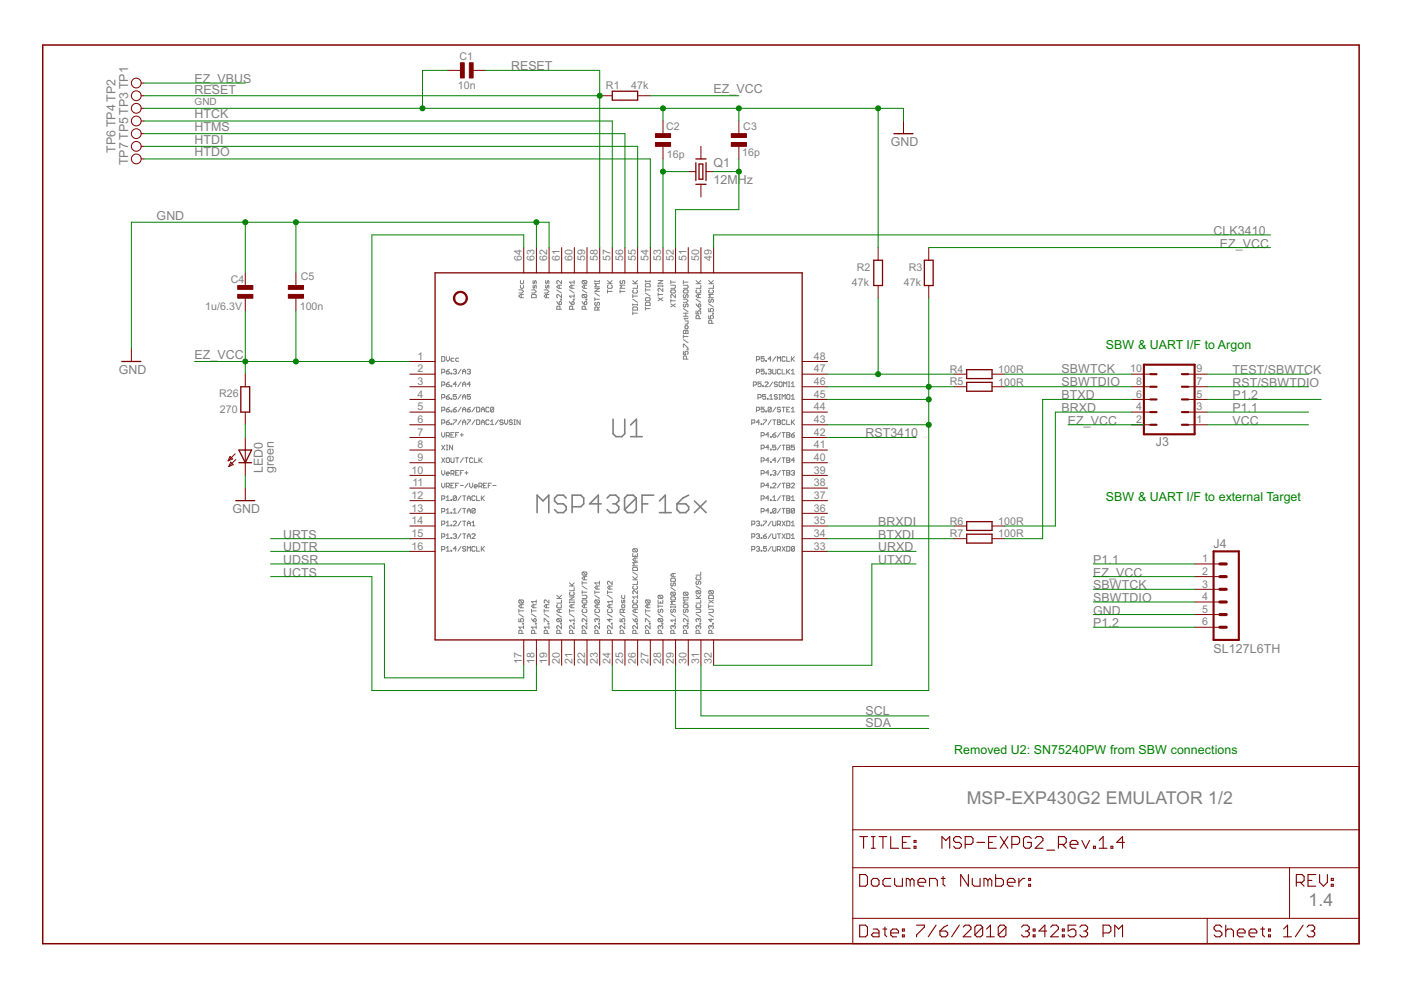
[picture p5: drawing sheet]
<svg xmlns="http://www.w3.org/2000/svg" width="297mm" height="210mm" viewBox="0 0 297 210" stroke-linecap="round" stroke-linejoin="round" font-family="sans-serif">
<defs><g id="words">
<g font-size="4.2" fill="#808080">
<text x="205" y="170.6">MSP-EXP430G2 EMULATOR 1/2</text>
<text x="277.4" y="192">1.4</text>
</g>
<g font-size="2.9" fill="#808080">
<text x="41.3" y="17.6">EZ_VBUS</text>
<text x="108.4" y="14.9">RESET</text>
<text x="41.3" y="20">RESET</text>
<text x="151.3" y="19.8">EZ_VCC</text>
<text x="41.3" y="25.1">HTCK</text>
<text x="41.3" y="27.8">HTMS</text>
<text x="24.5" y="32.4" transform="rotate(-90 24.5 32.4)">TP6 TP4 TP2</text>
<text x="27.2" y="35" transform="rotate(-90 27.2 35)">TP7 TP5 TP3 TP1</text>
<text x="41.3" y="30.5">HTDI</text>
<text x="41.3" y="33.2">HTDO</text>
<text x="151.3" y="35.3">Q1</text>
<text x="188.9" y="31">GND</text>
<text x="151.3" y="39.1">12MHz</text>
<text x="33.2" y="46.6">GND</text>
<text x="257.3" y="49.8">CLK3410</text>
<text x="258.6" y="52.5">EZ_VCC</text>
<text x="41.3" y="76.1">EZ_VCC</text>
<text x="25.2" y="79.3">GND</text>
<text x="225.1" y="79.1">SBWTCK</text>
<text x="225.1" y="81.7">SBWTDIO</text>
<text x="261.3" y="79.3">TEST/SBWTCK</text>
<text x="261.3" y="82">RST/SBWTDIO</text>
<text x="225.1" y="84.7">BTXD</text>
<text x="225.1" y="87.4">BRXD</text>
<text x="261.3" y="84.7">P1.2</text>
<text x="261.3" y="87.4">P1.1</text>
<text x="183.5" y="92.7">RST3410</text>
<text x="226.4" y="90.1">EZ_VCC</text>
<text x="245.1" y="94.6">J3</text>
<text x="261.3" y="90.1">VCC</text>
<text x="55.8" y="100.3" transform="rotate(-90 55.8 100.3)">LED0</text>
<text x="58" y="100.3" transform="rotate(-90 58 100.3)">green</text>
<text x="49.3" y="108.8">GND</text>
<text x="186.2" y="111.5">BRXDI</text>
<text x="60" y="114.2">URTS</text>
<text x="60" y="116.9">UDTR</text>
<text x="60" y="119.6">UDSR</text>
<text x="186.2" y="116.9">URXD</text>
<text x="186.2" y="119.6">UTXD</text>
<text x="186.2" y="114.2">BTXDI</text>
<text x="231.8" y="119.6">P1.1</text>
<text x="257.3" y="116.1">J4</text>
<text x="60" y="122.3">UCTS</text>
<text x="231.8" y="122.3">EZ_VCC</text>
<text x="231.8" y="124.9">SBWTCK</text>
<text x="231.8" y="130.3">GND</text>
<text x="231.8" y="127.6">SBWTDIO</text>
<text x="231.8" y="133">P1.2</text>
<text x="257.3" y="138.4">SL127L6TH</text>
<text x="183.5" y="151.5">SCL</text>
<text x="183.5" y="154.2">SDA</text>
</g>
<g font-size="2.9" fill="#008000">
<text x="234.5" y="74">SBW &amp; UART I/F to Argon</text>
<text x="234.5" y="106.2">SBW &amp; UART I/F to external Target</text>
<text x="202.3" y="159.8">Removed U2: SN75240PW from SBW connections</text>
</g>
<g font-size="2.5" fill="#808080">
<text x="97.4" y="12.6">C1</text>
<text x="97.1" y="18.8">10n</text>
<text x="128.5" y="18.8">R1</text>
<text x="133.8" y="18.8">47k</text>
<text x="141.2" y="27.5">C2</text>
<text x="157.6" y="27.5">C3</text>
<text x="141.4" y="33.6">16p</text>
<text x="157.3" y="33.2">16p</text>
<text x="63.8" y="59.5">C5</text>
<text x="110.7" y="55.4" transform="rotate(-90 110.7 55.4)">64</text>
<text x="113.3" y="55.4" transform="rotate(-90 113.3 55.4)">63</text>
<text x="116" y="55.4" transform="rotate(-90 116 55.4)">62</text>
<text x="118.7" y="55.4" transform="rotate(-90 118.7 55.4)">61</text>
<text x="121.4" y="55.4" transform="rotate(-90 121.4 55.4)">60</text>
<text x="124.1" y="55.4" transform="rotate(-90 124.1 55.4)">59</text>
<text x="126.8" y="55.4" transform="rotate(-90 126.8 55.4)">58</text>
<text x="129.4" y="55.4" transform="rotate(-90 129.4 55.4)">57</text>
<text x="132.1" y="55.4" transform="rotate(-90 132.1 55.4)">56</text>
<text x="134.8" y="55.4" transform="rotate(-90 134.8 55.4)">55</text>
<text x="137.5" y="55.4" transform="rotate(-90 137.5 55.4)">54</text>
<text x="140.2" y="55.4" transform="rotate(-90 140.2 55.4)">53</text>
<text x="142.9" y="55.4" transform="rotate(-90 142.9 55.4)">52</text>
<text x="145.6" y="55.4" transform="rotate(-90 145.6 55.4)">51</text>
<text x="148.2" y="55.4" transform="rotate(-90 148.2 55.4)">50</text>
<text x="150.9" y="55.4" transform="rotate(-90 150.9 55.4)">49</text>
<text x="181.7" y="57.4">R2</text>
<text x="192.7" y="57.4">R3</text>
<text x="43.5" y="65.8">1u/6.3V</text>
<text x="49" y="60">C4</text>
<text x="63.5" y="65.6">100n</text>
<text x="180.6" y="60.7">47k</text>
<text x="191.6" y="60.7">47k</text>
<text x="88.5" y="76.3">1</text>
<text x="172.5" y="76.3">48</text>
<text x="88.5" y="78.9">2</text>
<text x="88.5" y="81.6">3</text>
<text x="172.5" y="78.9">47</text>
<text x="172.5" y="81.6">46</text>
<text x="201.4" y="81.7">R5</text>
<text x="201.4" y="79">R4</text>
<text x="211.6" y="81.7">100R</text>
<text x="211.6" y="79.1">100R</text>
<text x="239.6" y="78.9">10</text>
<text x="240.9" y="81.6">8</text>
<text x="253.6" y="81.6">7</text>
<text x="253.6" y="78.9">9</text>
<text x="46.5" y="84.3">R26</text>
<text x="46.6" y="87.5">270</text>
<text x="88.5" y="84.3">4</text>
<text x="88.5" y="87">5</text>
<text x="88.5" y="89.7">6</text>
<text x="172.5" y="84.3">45</text>
<text x="172.5" y="87">44</text>
<text x="172.5" y="89.7">43</text>
<text x="240.9" y="89.7">2</text>
<text x="240.9" y="87">4</text>
<text x="240.9" y="84.3">6</text>
<text x="253.6" y="89.7">1</text>
<text x="253.6" y="87">3</text>
<text x="253.6" y="84.3">5</text>
<text x="88.5" y="92.4">7</text>
<text x="88.5" y="95.1">8</text>
<text x="172.5" y="92.4">42</text>
<text x="172.5" y="95.1">41</text>
<text x="87.2" y="100.4">10</text>
<text x="88.5" y="97.7">9</text>
<text x="172.5" y="97.7">40</text>
<text x="172.5" y="100.4">39</text>
<text x="87.2" y="105.8">12</text>
<text x="87.4" y="103.1">11</text>
<text x="172.5" y="103.1">38</text>
<text x="172.5" y="105.8">37</text>
<text x="87.2" y="108.5">13</text>
<text x="87.2" y="111.2">14</text>
<text x="87.2" y="113.8">15</text>
<text x="172.5" y="108.5">36</text>
<text x="172.5" y="111.2">35</text>
<text x="172.5" y="113.8">34</text>
<text x="201.4" y="111.2">R6</text>
<text x="201.4" y="113.9">R7</text>
<text x="211.6" y="111.3">100R</text>
<text x="211.6" y="113.9">100R</text>
<text x="87.2" y="116.5">16</text>
<text x="172.5" y="116.5">33</text>
<text x="254.9" y="119.2">1</text>
<text x="254.9" y="121.9">2</text>
<text x="254.9" y="124.6">3</text>
<text x="254.9" y="127.3">4</text>
<text x="254.9" y="129.9">5</text>
<text x="254.9" y="132.6">6</text>
<text x="110.7" y="140.7" transform="rotate(-90 110.7 140.7)">17</text>
<text x="113.3" y="140.7" transform="rotate(-90 113.3 140.7)">18</text>
<text x="116" y="140.7" transform="rotate(-90 116 140.7)">19</text>
<text x="118.7" y="140.7" transform="rotate(-90 118.7 140.7)">20</text>
<text x="121.4" y="140.7" transform="rotate(-90 121.4 140.7)">21</text>
<text x="124.1" y="140.7" transform="rotate(-90 124.1 140.7)">22</text>
<text x="126.8" y="140.7" transform="rotate(-90 126.8 140.7)">23</text>
<text x="129.4" y="140.7" transform="rotate(-90 129.4 140.7)">24</text>
<text x="132.1" y="140.7" transform="rotate(-90 132.1 140.7)">25</text>
<text x="134.8" y="140.7" transform="rotate(-90 134.8 140.7)">26</text>
<text x="137.5" y="140.7" transform="rotate(-90 137.5 140.7)">27</text>
<text x="140.2" y="140.7" transform="rotate(-90 140.2 140.7)">28</text>
<text x="142.9" y="140.7" transform="rotate(-90 142.9 140.7)">29</text>
<text x="145.6" y="140.7" transform="rotate(-90 145.6 140.7)">30</text>
<text x="148.2" y="140.7" transform="rotate(-90 148.2 140.7)">31</text>
<text x="150.9" y="140.7" transform="rotate(-90 150.9 140.7)">32</text>
</g>
<text font-size="2.4" fill="#808080" x="41.3" y="22.3">GND</text>
</g></defs>
<g fill="#808080" stroke="#808080" stroke-width=".34">
<path d="M113.9 105v3.7z"/>
<path d="M113.9 105l1.2 1.2z"/>
<path d="M115.1 106.2l1.3-1.2z"/>
<path d="M116.4 105v3.7z"/>
<path d="M119.4 105l.7 .6z"/>
<path d="M118.2 105h1.2z"/>
<path d="M117.6 105.6l.6-.6z"/>
<path d="M117.6 105.6v.6z"/>
<path d="M117.6 106.2l.6 .6z"/>
<path d="M118.2 106.8h1.2z"/>
<path d="M119.4 106.8l.7 .6z"/>
<path d="M120.1 107.4v.7z"/>
<path d="M120.1 108.1l-.7 .6z"/>
<path d="M118.2 108.7h1.2z"/>
<path d="M117.6 108.1l.6 .6z"/>
<path d="M121.3 105v3.7z"/>
<path d="M121.3 105h1.8z"/>
<path d="M123.1 105l.7 .6z"/>
<path d="M123.8 105.6v1.2z"/>
<path d="M123.8 106.8l-.7 .6z"/>
<path d="M121.3 107.4h1.8z"/>
<path d="M126.9 105v3.7z"/>
<path d="M126.9 105l-1.9 1.8z"/>
<path d="M125 106.8h2.5z"/>
<path d="M129.3 105l-.6 .6z"/>
<path d="M129.3 105h1.3z"/>
<path d="M130.6 105l.6 .6z"/>
<path d="M131.2 105.6v.6z"/>
<path d="M130.6 106.8l.6-.6z"/>
<path d="M129.9 106.8h.7z"/>
<path d="M130.6 106.8l.6 .6z"/>
<path d="M131.2 107.4v.7z"/>
<path d="M131.2 108.1l-.6 .6z"/>
<path d="M129.3 108.7h1.3z"/>
<path d="M128.7 108.1l.6 .6z"/>
<path d="M132.4 105.6v2.5z"/>
<path d="M132.4 105.6l.6-.6z"/>
<path d="M133 105h1.3z"/>
<path d="M134.3 105l.6 .6z"/>
<path d="M134.9 105.6v2.5z"/>
<path d="M134.9 108.1l-.6 .6z"/>
<path d="M133 108.7h1.3z"/>
<path d="M132.4 108.1l.6 .6z"/>
<path d="M132.4 108.1l2.5-2.5z"/>
<path d="M136.1 105v3.7z"/>
<path d="M136.1 105h2.5z"/>
<path d="M136.1 106.8h1.3z"/>
<path d="M141.1 105l-1.3 1.2z"/>
<path d="M141.1 105v3.7z"/>
<path d="M139.8 108.7h2.5z"/>
<path d="M144.8 105.6l1.2-.6z"/>
<path d="M143.5 106.8l1.3-1.2z"/>
<path d="M143.5 106.8v1.3z"/>
<path d="M143.5 108.1l.6 .6z"/>
<path d="M144.1 108.7h1.3z"/>
<path d="M146 108.1l-.6 .6z"/>
<path d="M146 107.4v.7z"/>
<path d="M145.4 106.8l.6 .6z"/>
<path d="M143.5 106.8h1.9z"/>
<path d="M147.2 106.2l2.5 2.5z"/>
<path d="M147.2 108.7l2.5-2.5z"/>
<path d="M130 88.9v3.1z"/>
<path d="M130 92l.6 .6z"/>
<path d="M130.6 92.6h1.2z"/>
<path d="M131.8 92.6l.7-.6z"/>
<path d="M132.5 88.9v3.1z"/>
<path d="M133.7 90.1l1.2-1.2z"/>
<path d="M134.9 88.9v3.7z"/>
<path d="M133.7 92.6h2.5z"/>
</g>
<g fill="#808080" stroke="#808080" stroke-width=".21">
<path d="M110.3 63.1h.7z"/>
<path d="M110 62.8l.3 .3z"/>
<path d="M110 62.8l.3-.4z"/>
<path d="M110.3 62.4h.7z"/>
<path d="M110.5 62.4v.7z"/>
<path d="M110 62.1h.7z"/>
<path d="M110.7 62.1l.3-.3z"/>
<path d="M110.7 61.5l.3 .3z"/>
<path d="M110 61.5h.7z"/>
<path d="M110.3 60.5v.5z"/>
<path d="M110.3 61l.2 .1z"/>
<path d="M110.5 61.1h.3z"/>
<path d="M110.8 61.1l.2-.1z"/>
<path d="M111 60.5v.5z"/>
<path d="M110.3 59.5v.5z"/>
<path d="M110.3 60l.2 .2z"/>
<path d="M110.5 60.2h.3z"/>
<path d="M110.8 60.2l.2-.2z"/>
<path d="M111 59.5v.5z"/>
<path d="M112.7 63.1h1z"/>
<path d="M113.7 62.6v.5z"/>
<path d="M113.5 62.4l.2 .2z"/>
<path d="M112.9 62.4h.6z"/>
<path d="M112.9 62.4l-.2 .2z"/>
<path d="M112.7 62.6v.5z"/>
<path d="M112.7 62.1h.6z"/>
<path d="M113.3 62.1l.4-.3z"/>
<path d="M113.3 61.5l.4 .3z"/>
<path d="M112.7 61.5h.6z"/>
<path d="M113.7 60.6v.5z"/>
<path d="M113.5 60.5l.2 .1z"/>
<path d="M113.5 60.5l-.2 .1z"/>
<path d="M113.3 60.6v.4z"/>
<path d="M113.3 61l-.1 .1z"/>
<path d="M113 61l.2 .1z"/>
<path d="M113 60.5v.5z"/>
<path d="M113.7 59.6v.6z"/>
<path d="M113.5 59.5l.2 .1z"/>
<path d="M113.5 59.5l-.2 .1z"/>
<path d="M113.3 59.6v.4z"/>
<path d="M113.3 60l-.1 .2z"/>
<path d="M113 60l.2 .2z"/>
<path d="M113 59.5v.5z"/>
<path d="M115.7 63.1h.7z"/>
<path d="M115.4 62.8l.3 .3z"/>
<path d="M115.7 62.4l-.3 .4z"/>
<path d="M115.7 62.4h.7z"/>
<path d="M115.9 62.4v.7z"/>
<path d="M115.4 62.1h.6z"/>
<path d="M116 62.1l.4-.3z"/>
<path d="M116 61.5l.4 .3z"/>
<path d="M115.4 61.5h.6z"/>
<path d="M116.4 60.6v.5z"/>
<path d="M116.2 60.5l.2 .1z"/>
<path d="M116.2 60.5l-.2 .1z"/>
<path d="M116 60.6v.4z"/>
<path d="M115.9 61.1l.1-.1z"/>
<path d="M115.7 61l.2 .1z"/>
<path d="M115.7 60.5v.5z"/>
<path d="M116.4 59.6v.6z"/>
<path d="M116.2 59.5l.2 .1z"/>
<path d="M116.2 59.5l-.2 .1z"/>
<path d="M116 59.6v.4z"/>
<path d="M115.9 60.2l.1-.2z"/>
<path d="M115.7 60l.2 .2z"/>
<path d="M115.7 59.5v.5z"/>
<path d="M118 65.6h1z"/>
<path d="M118 65.1v.5z"/>
<path d="M118 65.1l.2-.2z"/>
<path d="M118.2 64.9h.4z"/>
<path d="M118.6 64.9l.1 .2z"/>
<path d="M118.7 65.1v.5z"/>
<path d="M118 63.9l.2 .4z"/>
<path d="M118.2 64.3l.4 .3z"/>
<path d="M118.6 64.6h.3z"/>
<path d="M119 64.4l-.1 .2z"/>
<path d="M119 64.1v.3z"/>
<path d="M118.9 63.9l.1 .2z"/>
<path d="M118.7 63.9h.2z"/>
<path d="M118.7 63.9l-.1 .2z"/>
<path d="M118.6 64.1v.5z"/>
<path d="M118.9 63.6h.1z"/>
<path d="M118.9 63.4v.2z"/>
<path d="M118.9 63.4h.1z"/>
<path d="M119 63.4v.2z"/>
<path d="M119 62.4v.7z"/>
<path d="M118.4 62.4l.6 .7z"/>
<path d="M118.2 62.4h.2z"/>
<path d="M118.2 62.4l-.2 .2z"/>
<path d="M118 62.6v.3z"/>
<path d="M118 62.9l.2 .2z"/>
<path d="M118 61.5l1 .6z"/>
<path d="M118.4 61.1h.6z"/>
<path d="M118 60.8l.4 .3z"/>
<path d="M118 60.8l.4-.3z"/>
<path d="M118.4 60.5h.6z"/>
<path d="M118.6 60.5v.6z"/>
<path d="M119 59.5v.7z"/>
<path d="M118.4 59.5l.6 .7z"/>
<path d="M118.2 59.5h.2z"/>
<path d="M118.2 59.5l-.2 .1z"/>
<path d="M118 59.6v.4z"/>
<path d="M118 60l.2 .2z"/>
<path d="M120.7 65.6h1z"/>
<path d="M120.7 65.1v.5z"/>
<path d="M120.7 65.1l.2-.2z"/>
<path d="M120.9 64.9h.3z"/>
<path d="M121.2 64.9l.2 .2z"/>
<path d="M121.4 65.1v.5z"/>
<path d="M120.7 63.9l.2 .4z"/>
<path d="M120.9 64.3l.3 .3z"/>
<path d="M121.2 64.6h.4z"/>
<path d="M121.6 64.6l.1-.2z"/>
<path d="M121.7 64.1v.3z"/>
<path d="M121.6 63.9l.1 .2z"/>
<path d="M121.4 63.9h.2z"/>
<path d="M121.4 63.9l-.2 .2z"/>
<path d="M121.2 64.1v.5z"/>
<path d="M121.6 63.6h.1z"/>
<path d="M121.6 63.4v.2z"/>
<path d="M121.6 63.4h.1z"/>
<path d="M121.7 63.4v.2z"/>
<path d="M120.7 62.8l.4 .3z"/>
<path d="M120.7 62.8h1z"/>
<path d="M121.7 62.4v.7z"/>
<path d="M120.7 61.5l1 .6z"/>
<path d="M121.1 61.1h.6z"/>
<path d="M120.7 60.8l.4 .3z"/>
<path d="M121.1 60.5l-.4 .3z"/>
<path d="M121.1 60.5h.6z"/>
<path d="M121.2 60.5v.6z"/>
<path d="M120.7 59.8l.4 .4z"/>
<path d="M120.7 59.8h1z"/>
<path d="M121.7 59.5v.7z"/>
<path d="M123.4 65.6h1z"/>
<path d="M123.4 65.1v.5z"/>
<path d="M123.4 65.1l.2-.2z"/>
<path d="M123.6 64.9h.3z"/>
<path d="M123.9 64.9l.2 .2z"/>
<path d="M124.1 65.1v.5z"/>
<path d="M123.4 63.9l.2 .4z"/>
<path d="M123.6 64.3l.3 .3z"/>
<path d="M123.9 64.6h.3z"/>
<path d="M124.2 64.6l.2-.2z"/>
<path d="M124.4 64.1v.3z"/>
<path d="M124.2 63.9l.2 .2z"/>
<path d="M124.1 63.9h.1z"/>
<path d="M124.1 63.9l-.2 .2z"/>
<path d="M123.9 64.1v.5z"/>
<path d="M124.2 63.6h.2z"/>
<path d="M124.2 63.4v.2z"/>
<path d="M124.2 63.4h.2z"/>
<path d="M124.4 63.4v.2z"/>
<path d="M123.6 63.1h.6z"/>
<path d="M123.4 62.9l.2 .2z"/>
<path d="M123.4 62.6v.3z"/>
<path d="M123.4 62.6l.2-.2z"/>
<path d="M123.6 62.4h.6z"/>
<path d="M124.2 62.4l.2 .2z"/>
<path d="M124.4 62.6v.3z"/>
<path d="M124.4 62.9l-.2 .2z"/>
<path d="M123.6 62.4l.6 .7z"/>
<path d="M123.4 61.5l1 .6z"/>
<path d="M123.8 61.1h.6z"/>
<path d="M123.4 60.8l.4 .3z"/>
<path d="M123.4 60.8l.4-.3z"/>
<path d="M123.8 60.5h.6z"/>
<path d="M123.9 60.5v.6z"/>
<path d="M123.6 60.2h.6z"/>
<path d="M123.4 60l.2 .2z"/>
<path d="M123.4 59.6v.4z"/>
<path d="M123.4 59.6l.2-.1z"/>
<path d="M123.6 59.5h.6z"/>
<path d="M124.2 59.5l.2 .1z"/>
<path d="M124.4 59.6v.4z"/>
<path d="M124.4 60l-.2 .2z"/>
<path d="M123.6 59.5l.6 .7z"/>
<path d="M126.1 65.7h1z"/>
<path d="M126.1 65.3v.4z"/>
<path d="M126.1 65.3l.2-.2z"/>
<path d="M126.3 65.1h.3z"/>
<path d="M126.6 65.1l.2 .2z"/>
<path d="M126.8 65.3v.4z"/>
<path d="M126.8 65.4l.3-.3z"/>
<path d="M126.1 64.3l.2-.2z"/>
<path d="M126.1 64.3v.3z"/>
<path d="M126.1 64.6l.2 .2z"/>
<path d="M126.3 64.8h.1z"/>
<path d="M126.4 64.8l.2-.2z"/>
<path d="M126.6 64.3v.3z"/>
<path d="M126.6 64.3l.2-.2z"/>
<path d="M126.8 64.1h.1z"/>
<path d="M126.9 64.1l.2 .2z"/>
<path d="M127.1 64.3v.3z"/>
<path d="M127.1 64.6l-.2 .2z"/>
<path d="M126.1 63.4h1z"/>
<path d="M126.1 63.1v.7z"/>
<path d="M126.1 62.1l1 .7z"/>
<path d="M126.1 61.8h1z"/>
<path d="M126.1 61.8l1-.7z"/>
<path d="M126.1 61.1h1z"/>
<path d="M126.1 60.8h1z"/>
<path d="M126.4 60.5l-.3 .3z"/>
<path d="M126.1 60.1l.3 .4z"/>
<path d="M126.1 60.1h1z"/>
<path d="M127.1 59.5v.3z"/>
<path d="M126.1 59.6h1z"/>
<path d="M126.1 59.5v.3z"/>
<path d="M128.8 61.8h1z"/>
<path d="M128.8 61.5v.6z"/>
<path d="M128.9 60.5l-.1 .1z"/>
<path d="M128.8 60.6v.4z"/>
<path d="M128.8 61l.1 .1z"/>
<path d="M128.9 61.1h.7z"/>
<path d="M129.6 61.1l.2-.1z"/>
<path d="M129.8 60.6v.4z"/>
<path d="M129.6 60.5l.2 .1z"/>
<path d="M128.8 60.2h1z"/>
<path d="M128.8 59.5l.7 .7z"/>
<path d="M129.3 60l.5-.5z"/>
<path d="M131.5 61.8h1z"/>
<path d="M131.5 61.5v.6z"/>
<path d="M131.5 61.1h1z"/>
<path d="M131.5 61.1l.3-.3z"/>
<path d="M131.5 60.5l.3 .3z"/>
<path d="M131.5 60.5h1z"/>
<path d="M131.6 59.5l-.1 .1z"/>
<path d="M131.5 59.6v.4z"/>
<path d="M131.5 60l.1 .2z"/>
<path d="M131.6 60.2h.2z"/>
<path d="M131.8 60.2l.2-.2z"/>
<path d="M132 59.6v.4z"/>
<path d="M132.1 59.5l-.1 .1z"/>
<path d="M132.1 59.5h.2z"/>
<path d="M132.3 59.5l.2 .1z"/>
<path d="M132.5 59.6v.4z"/>
<path d="M132.5 60l-.2 .2z"/>
<path d="M134.2 66.4h.9z"/>
<path d="M134.2 66.1v.6z"/>
<path d="M134.2 65.7h.9z"/>
<path d="M135.1 65.3v.4z"/>
<path d="M135 65.1l.1 .2z"/>
<path d="M134.3 65.1h.7z"/>
<path d="M134.3 65.1l-.1 .2z"/>
<path d="M134.2 65.3v.4z"/>
<path d="M135.1 64.4v.4z"/>
<path d="M134.2 64.6h.9z"/>
<path d="M134.2 64.4v.4z"/>
<path d="M134.2 63.4l.9 .7z"/>
<path d="M134.2 62.8h.9z"/>
<path d="M134.2 62.4v.7z"/>
<path d="M134.3 61.5l-.1 .1z"/>
<path d="M134.2 61.6v.4z"/>
<path d="M134.2 62l.1 .1z"/>
<path d="M134.3 62.1h.7z"/>
<path d="M135 62.1l.1-.1z"/>
<path d="M135.1 61.6v.4z"/>
<path d="M135 61.5l.1 .1z"/>
<path d="M134.2 61.1h.9z"/>
<path d="M135.1 60.5v.6z"/>
<path d="M134.2 60.2h.9z"/>
<path d="M134.2 59.5l.6 .7z"/>
<path d="M135.1 59.5l-.4 .5z"/>
<path d="M136.8 65.4h1z"/>
<path d="M136.8 65.1v.6z"/>
<path d="M136.8 64.8h1z"/>
<path d="M137.8 64.3v.5z"/>
<path d="M137.7 64.1l.1 .2z"/>
<path d="M137 64.1h.7z"/>
<path d="M137 64.1l-.2 .2z"/>
<path d="M136.8 64.3v.5z"/>
<path d="M136.8 63.3v.3z"/>
<path d="M136.8 63.6l.2 .2z"/>
<path d="M137 63.8h.7z"/>
<path d="M137.8 63.6l-.1 .2z"/>
<path d="M137.8 63.3v.3z"/>
<path d="M137.7 63.1l.1 .2z"/>
<path d="M137 63.1h.7z"/>
<path d="M136.8 63.3l.2-.2z"/>
<path d="M136.8 62.1l1 .7z"/>
<path d="M136.8 61.5h1z"/>
<path d="M136.8 61.1v.7z"/>
<path d="M136.8 60.8h1z"/>
<path d="M137.8 60.3v.5z"/>
<path d="M137.7 60.1l.1 .2z"/>
<path d="M137 60.1h.7z"/>
<path d="M137 60.1l-.2 .2z"/>
<path d="M136.8 60.3v.5z"/>
<path d="M137.8 59.5v.3z"/>
<path d="M136.8 59.6h1z"/>
<path d="M136.8 59.5v.3z"/>
<path d="M139.5 63.8l1-.7z"/>
<path d="M139.5 63.1l1 .7z"/>
<path d="M139.5 62.4h1z"/>
<path d="M139.5 62.1v.7z"/>
<path d="M140.5 61.1v.7z"/>
<path d="M139.8 61.1l.7 .7z"/>
<path d="M139.7 61.1h.1z"/>
<path d="M139.7 61.1l-.2 .2z"/>
<path d="M139.5 61.3v.3z"/>
<path d="M139.5 61.6l.2 .2z"/>
<path d="M140.5 60.5v.3z"/>
<path d="M139.5 60.6h1z"/>
<path d="M139.5 60.5v.3z"/>
<path d="M139.5 60.2h1z"/>
<path d="M139.5 60.2l1-.7z"/>
<path d="M139.5 59.5h1z"/>
<path d="M142.2 65.1l1-.7z"/>
<path d="M142.2 64.4l1 .7z"/>
<path d="M142.2 63.8h1z"/>
<path d="M142.2 63.4v.7z"/>
<path d="M143.2 62.4v.7z"/>
<path d="M142.5 62.4l.7 .7z"/>
<path d="M142.4 62.4h.1z"/>
<path d="M142.4 62.4l-.2 .2z"/>
<path d="M142.2 62.6v.3z"/>
<path d="M142.2 62.9l.2 .2z"/>
<path d="M142.2 61.6v.4z"/>
<path d="M142.2 62l.2 .1z"/>
<path d="M142.4 62.1h.6z"/>
<path d="M143.2 62l-.2 .1z"/>
<path d="M143.2 61.6v.4z"/>
<path d="M143 61.5l.2 .1z"/>
<path d="M142.4 61.5h.6z"/>
<path d="M142.4 61.5l-.2 .1z"/>
<path d="M142.2 61.1h.8z"/>
<path d="M143.2 61l-.2 .1z"/>
<path d="M143.2 60.6v.4z"/>
<path d="M143 60.5l.2 .1z"/>
<path d="M142.2 60.5h.8z"/>
<path d="M142.2 59.8h1z"/>
<path d="M142.2 59.5v.7z"/>
<path d="M144.9 76.1h1z"/>
<path d="M144.9 75.6v.5z"/>
<path d="M144.9 75.6l.2-.1z"/>
<path d="M145.1 75.5h.3z"/>
<path d="M145.4 75.5l.2 .1z"/>
<path d="M145.6 75.6v.5z"/>
<path d="M144.9 74.5v.6z"/>
<path d="M144.9 75.1h.5z"/>
<path d="M145.2 74.8l.2 .3z"/>
<path d="M145.2 74.6v.2z"/>
<path d="M145.2 74.6l.2-.1z"/>
<path d="M145.4 74.5h.3z"/>
<path d="M145.7 74.5l.2 .1z"/>
<path d="M145.9 74.6v.4z"/>
<path d="M145.9 75l-.2 .1z"/>
<path d="M145.7 74.1h.2z"/>
<path d="M145.7 74v.1z"/>
<path d="M145.7 74h.2z"/>
<path d="M145.9 74v.1z"/>
<path d="M144.9 73v.7z"/>
<path d="M144.9 73h.2z"/>
<path d="M145.1 73l.6 .7z"/>
<path d="M145.7 73.7h.2z"/>
<path d="M144.9 72l1 .7z"/>
<path d="M144.9 71.4h1z"/>
<path d="M144.9 71v.7z"/>
<path d="M144.9 70.7h1z"/>
<path d="M144.9 70.2v.5z"/>
<path d="M144.9 70.2l.2-.2z"/>
<path d="M145.1 70h.1z"/>
<path d="M145.2 70l.2 .2z"/>
<path d="M145.4 70.2l.2-.2z"/>
<path d="M145.6 70h.1z"/>
<path d="M145.7 70l.2 .2z"/>
<path d="M145.9 70.2v.5z"/>
<path d="M145.4 70.2v.5z"/>
<path d="M145.9 69.2v.3z"/>
<path d="M145.7 69l.2 .2z"/>
<path d="M145.4 69h.3z"/>
<path d="M145.4 69l-.2 .2z"/>
<path d="M145.2 69.2v.3z"/>
<path d="M145.2 69.5l.2 .2z"/>
<path d="M145.4 69.7h.3z"/>
<path d="M145.7 69.7l.2-.2z"/>
<path d="M145.2 68.7h.5z"/>
<path d="M145.7 68.7l.2-.2z"/>
<path d="M145.9 68.1v.4z"/>
<path d="M145.2 68.1h.7z"/>
<path d="M145.1 67.6h.6z"/>
<path d="M145.7 67.6l.2-.2z"/>
<path d="M145.2 67.4v.3z"/>
<path d="M144.9 67.1h1z"/>
<path d="M145.4 66.4v.7z"/>
<path d="M144.9 66.4h1z"/>
<path d="M144.9 65.4l1 .7z"/>
<path d="M144.9 64.6l.2-.2z"/>
<path d="M144.9 64.6v.3z"/>
<path d="M144.9 64.9l.2 .2z"/>
<path d="M145.1 65.1h.1z"/>
<path d="M145.2 65.1l.2-.2z"/>
<path d="M145.4 64.6v.3z"/>
<path d="M145.4 64.6l.2-.2z"/>
<path d="M145.6 64.4h.1z"/>
<path d="M145.7 64.4l.2 .2z"/>
<path d="M145.9 64.6v.3z"/>
<path d="M145.9 64.9l-.2 .2z"/>
<path d="M144.9 64.1h.7z"/>
<path d="M145.6 64.1l.3-.3z"/>
<path d="M145.6 63.4l.3 .4z"/>
<path d="M144.9 63.4h.7z"/>
<path d="M144.9 62.6l.2-.2z"/>
<path d="M144.9 62.6v.3z"/>
<path d="M144.9 62.9l.2 .2z"/>
<path d="M145.1 63.1h.1z"/>
<path d="M145.2 63.1l.2-.2z"/>
<path d="M145.4 62.6v.3z"/>
<path d="M145.4 62.6l.2-.2z"/>
<path d="M145.6 62.4h.1z"/>
<path d="M145.7 62.4l.2 .2z"/>
<path d="M145.9 62.6v.3z"/>
<path d="M145.9 62.9l-.2 .2z"/>
<path d="M144.9 61.6v.4z"/>
<path d="M144.9 62l.2 .1z"/>
<path d="M145.1 62.1h.6z"/>
<path d="M145.7 62.1l.2-.1z"/>
<path d="M145.9 61.6v.4z"/>
<path d="M145.7 61.5l.2 .1z"/>
<path d="M145.1 61.5h.6z"/>
<path d="M144.9 61.6l.2-.1z"/>
<path d="M144.9 61.1h.8z"/>
<path d="M145.7 61.1l.2-.1z"/>
<path d="M145.9 60.6v.4z"/>
<path d="M145.7 60.5l.2 .1z"/>
<path d="M144.9 60.5h.8z"/>
<path d="M144.9 59.8h1z"/>
<path d="M144.9 59.5v.7z"/>
<path d="M147.6 67.6h1z"/>
<path d="M147.6 67.1v.5z"/>
<path d="M147.6 67.1l.1-.2z"/>
<path d="M147.7 66.9h.4z"/>
<path d="M148.1 66.9l.1 .2z"/>
<path d="M148.2 67.1v.5z"/>
<path d="M147.6 65.9v.7z"/>
<path d="M147.6 66.6h.5z"/>
<path d="M147.9 66.2l.2 .4z"/>
<path d="M147.9 66.1v.1z"/>
<path d="M147.9 66.1l.2-.2z"/>
<path d="M148.1 65.9h.3z"/>
<path d="M148.4 65.9l.2 .2z"/>
<path d="M148.6 66.1v.3z"/>
<path d="M148.6 66.4l-.2 .2z"/>
<path d="M148.4 65.6h.2z"/>
<path d="M148.4 65.4v.2z"/>
<path d="M148.4 65.4h.2z"/>
<path d="M148.6 65.4v.2z"/>
<path d="M147.6 64.4l.1 .3z"/>
<path d="M147.7 64.7l.4 .4z"/>
<path d="M148.1 65.1h.3z"/>
<path d="M148.4 65.1l.2-.2z"/>
<path d="M148.6 64.6v.3z"/>
<path d="M148.4 64.4l.2 .2z"/>
<path d="M148.2 64.4h.2z"/>
<path d="M148.2 64.4l-.1 .2z"/>
<path d="M148.1 64.6v.5z"/>
<path d="M147.6 63.4l1 .7z"/>
<path d="M147.9 63.1h.7z"/>
<path d="M147.6 62.8l.3 .3z"/>
<path d="M147.6 62.8l.3-.4z"/>
<path d="M147.9 62.4h.7z"/>
<path d="M148.1 62.4v.7z"/>
<path d="M147.7 61.5l-.1 .1z"/>
<path d="M147.6 61.6v.4z"/>
<path d="M147.6 62l.1 .1z"/>
<path d="M147.7 62.1h.7z"/>
<path d="M148.4 62.1l.2-.1z"/>
<path d="M148.6 61.6v.4z"/>
<path d="M148.4 61.5l.2 .1z"/>
<path d="M147.6 61.1h1z"/>
<path d="M148.6 60.5v.6z"/>
<path d="M147.6 60.2h1z"/>
<path d="M147.6 59.5l.6 .7z"/>
<path d="M148.6 59.5l-.5 .5z"/>
<path d="M150.3 68.6h1z"/>
<path d="M150.3 68.1v.5z"/>
<path d="M150.3 68.1l.1-.2z"/>
<path d="M150.4 67.9h.3z"/>
<path d="M150.7 67.9l.2 .2z"/>
<path d="M150.9 68.1v.5z"/>
<path d="M150.3 66.9v.7z"/>
<path d="M150.3 67.6h.4z"/>
<path d="M150.6 67.2l.1 .4z"/>
<path d="M150.6 67.1v.1z"/>
<path d="M150.6 67.1l.1-.2z"/>
<path d="M150.7 66.9h.4z"/>
<path d="M151.1 66.9l.2 .2z"/>
<path d="M151.3 67.1v.3z"/>
<path d="M151.3 67.4l-.2 .2z"/>
<path d="M151.1 66.6h.2z"/>
<path d="M151.1 66.4v.2z"/>
<path d="M151.1 66.4h.2z"/>
<path d="M151.3 66.4v.2z"/>
<path d="M150.3 65.4v.7z"/>
<path d="M150.3 66.1h.4z"/>
<path d="M150.6 65.7l.1 .4z"/>
<path d="M150.6 65.6v.1z"/>
<path d="M150.7 65.4l-.1 .2z"/>
<path d="M150.7 65.4h.4z"/>
<path d="M151.1 65.4l.2 .2z"/>
<path d="M151.3 65.6v.3z"/>
<path d="M151.3 65.9l-.2 .2z"/>
<path d="M150.3 64.4l1 .7z"/>
<path d="M150.4 63.4l-.1 .2z"/>
<path d="M150.3 63.6v.3z"/>
<path d="M150.3 63.9l.1 .2z"/>
<path d="M150.4 64.1h.2z"/>
<path d="M150.6 64.1l.1-.2z"/>
<path d="M150.7 63.6v.3z"/>
<path d="M150.7 63.6l.2-.2z"/>
<path d="M150.9 63.4h.2z"/>
<path d="M151.1 63.4l.2 .2z"/>
<path d="M151.3 63.6v.3z"/>
<path d="M151.1 64.1l.2-.2z"/>
<path d="M150.3 63.1h1z"/>
<path d="M150.6 62.8l-.3 .3z"/>
<path d="M150.3 62.4l.3 .4z"/>
<path d="M150.3 62.4h1z"/>
<path d="M150.4 61.5l-.1 .1z"/>
<path d="M150.3 61.6v.4z"/>
<path d="M150.3 62l.1 .1z"/>
<path d="M150.4 62.1h.7z"/>
<path d="M151.1 62.1l.2-.1z"/>
<path d="M151.3 61.6v.4z"/>
<path d="M151.1 61.5l.2 .1z"/>
<path d="M150.3 61.1h1z"/>
<path d="M151.3 60.5v.6z"/>
<path d="M150.3 60.2h1z"/>
<path d="M150.3 59.5l.6 .7z"/>
<path d="M150.7 60l.6-.5z"/>
<path d="M93.6 75.6v1z"/>
<path d="M93.6 76.6h.5z"/>
<path d="M94.1 76.6l.2-.2z"/>
<path d="M94.3 75.8v.6z"/>
<path d="M94.1 75.6l.2 .2z"/>
<path d="M93.6 75.6h.5z"/>
<path d="M94.6 75.6v.7z"/>
<path d="M94.6 76.3l.4 .3z"/>
<path d="M95 76.6l.3-.3z"/>
<path d="M95.3 75.6v.7z"/>
<path d="M95.8 75.9h.5z"/>
<path d="M95.8 75.9l-.2 .2z"/>
<path d="M95.6 76.1v.3z"/>
<path d="M95.6 76.4l.2 .2z"/>
<path d="M95.8 76.6h.5z"/>
<path d="M96.8 75.9h.5z"/>
<path d="M96.8 75.9l-.2 .2z"/>
<path d="M96.6 76.1v.3z"/>
<path d="M96.6 76.4l.2 .2z"/>
<path d="M96.8 76.6h.5z"/>
<path d="M93.6 78.3v1z"/>
<path d="M93.6 78.3h.5z"/>
<path d="M94.1 78.3l.2 .2z"/>
<path d="M94.3 78.5v.3z"/>
<path d="M94.3 78.8l-.2 .2z"/>
<path d="M93.6 79h.5z"/>
<path d="M95 78.5l.3-.2z"/>
<path d="M94.6 78.8l.4-.3z"/>
<path d="M94.6 78.8v.3z"/>
<path d="M94.6 79.1l.2 .2z"/>
<path d="M94.8 79.3h.3z"/>
<path d="M95.1 79.3l.2-.2z"/>
<path d="M95.3 79v.1z"/>
<path d="M95.1 78.8l.2 .2z"/>
<path d="M94.6 78.8h.5z"/>
<path d="M95.6 79.1v.2z"/>
<path d="M95.6 79.1h.2z"/>
<path d="M95.8 79.1v.2z"/>
<path d="M95.6 79.3h.2z"/>
<path d="M96.1 78.5l.2-.2z"/>
<path d="M96.3 78.3h.3z"/>
<path d="M96.6 78.3l.2 .2z"/>
<path d="M96.8 78.5v.1z"/>
<path d="M96.8 78.6l-.2 .2z"/>
<path d="M96.4 78.8h.2z"/>
<path d="M96.6 78.8l.2 .2z"/>
<path d="M96.8 79v.1z"/>
<path d="M96.8 79.1l-.2 .2z"/>
<path d="M96.3 79.3h.3z"/>
<path d="M96.1 79.1l.2 .2z"/>
<path d="M97.7 78.3l-.6 1z"/>
<path d="M98.1 78.6v.7z"/>
<path d="M98.1 78.6l.3-.3z"/>
<path d="M98.4 78.3l.3 .3z"/>
<path d="M98.7 78.6v.7z"/>
<path d="M98.1 78.8h.6z"/>
<path d="M99.2 78.3l-.1 .2z"/>
<path d="M99.2 78.3h.4z"/>
<path d="M99.6 78.3l.1 .2z"/>
<path d="M99.7 78.5v.1z"/>
<path d="M99.7 78.6l-.1 .2z"/>
<path d="M99.4 78.8h.2z"/>
<path d="M99.6 78.8l.1 .2z"/>
<path d="M99.7 79v.1z"/>
<path d="M99.7 79.1l-.1 .2z"/>
<path d="M99.2 79.3h.4z"/>
<path d="M99.1 79.1l.1 .2z"/>
<path d="M93.6 81v1z"/>
<path d="M93.6 81h.5z"/>
<path d="M94.1 81l.2 .1z"/>
<path d="M94.3 81.1v.4z"/>
<path d="M94.3 81.5l-.2 .1z"/>
<path d="M93.6 81.6h.5z"/>
<path d="M95 81.1l.3-.1z"/>
<path d="M95 81.1l-.4 .4z"/>
<path d="M94.6 81.5v.3z"/>
<path d="M94.6 81.8l.2 .2z"/>
<path d="M94.8 82h.3z"/>
<path d="M95.3 81.8l-.2 .2z"/>
<path d="M95.3 81.6v.2z"/>
<path d="M95.1 81.5l.2 .1z"/>
<path d="M94.6 81.5h.5z"/>
<path d="M95.6 81.8v.2z"/>
<path d="M95.6 81.8h.2z"/>
<path d="M95.8 81.8v.2z"/>
<path d="M95.6 82h.2z"/>
<path d="M96.6 81v1z"/>
<path d="M96.1 81.5l.5-.5z"/>
<path d="M96.1 81.5h.7z"/>
<path d="M97.7 81l-.6 1z"/>
<path d="M98.1 81.3v.7z"/>
<path d="M98.1 81.3l.3-.3z"/>
<path d="M98.4 81l.3 .3z"/>
<path d="M98.7 81.3v.7z"/>
<path d="M98.1 81.5h.6z"/>
<path d="M99.6 81v1z"/>
<path d="M99.6 81l-.5 .5z"/>
<path d="M99.1 81.5h.6z"/>
<path d="M93.6 83.7v.9z"/>
<path d="M93.6 83.7h.5z"/>
<path d="M94.1 83.7l.2 .1z"/>
<path d="M94.3 83.8v.4z"/>
<path d="M94.3 84.2l-.2 .1z"/>
<path d="M93.6 84.3h.5z"/>
<path d="M95 83.8l.3-.1z"/>
<path d="M95 83.8l-.4 .4z"/>
<path d="M94.6 84.2v.3z"/>
<path d="M94.6 84.5l.2 .1z"/>
<path d="M94.8 84.6h.3z"/>
<path d="M95.1 84.6l.2-.1z"/>
<path d="M95.3 84.3v.2z"/>
<path d="M95.1 84.2l.2 .1z"/>
<path d="M94.6 84.2h.5z"/>
<path d="M95.6 84.5v.1z"/>
<path d="M95.6 84.5h.2z"/>
<path d="M95.8 84.5v.1z"/>
<path d="M95.6 84.6h.2z"/>
<path d="M96.1 83.7h.7z"/>
<path d="M96.1 83.7v.5z"/>
<path d="M96.1 84.2l.3-.2z"/>
<path d="M96.4 84h.2z"/>
<path d="M96.6 84l.2 .2z"/>
<path d="M96.8 84.2v.3z"/>
<path d="M96.8 84.5l-.2 .1z"/>
<path d="M96.3 84.6h.3z"/>
<path d="M96.1 84.5l.2 .1z"/>
<path d="M97.7 83.7l-.6 .9z"/>
<path d="M98.1 84v.6z"/>
<path d="M98.1 84l.3-.3z"/>
<path d="M98.4 83.7l.3 .3z"/>
<path d="M98.7 84v.6z"/>
<path d="M98.1 84.2h.6z"/>
<path d="M99.1 83.7h.6z"/>
<path d="M99.1 83.7v.5z"/>
<path d="M99.1 84.2l.3-.2z"/>
<path d="M99.4 84h.2z"/>
<path d="M99.6 84l.1 .2z"/>
<path d="M99.7 84.2v.3z"/>
<path d="M99.7 84.5l-.1 .1z"/>
<path d="M99.2 84.6h.4z"/>
<path d="M99.1 84.5l.1 .1z"/>
<path d="M93.6 86.3v1z"/>
<path d="M93.6 86.3h.5z"/>
<path d="M94.1 86.3l.2 .2z"/>
<path d="M94.3 86.5v.3z"/>
<path d="M94.1 87l.2-.2z"/>
<path d="M93.6 87h.5z"/>
<path d="M95 86.5l.3-.2z"/>
<path d="M95 86.5l-.4 .3z"/>
<path d="M94.6 86.8v.4z"/>
<path d="M94.6 87.2l.2 .1z"/>
<path d="M94.8 87.3h.3z"/>
<path d="M95.1 87.3l.2-.1z"/>
<path d="M95.3 87v.2z"/>
<path d="M95.1 86.8l.2 .2z"/>
<path d="M94.6 86.8h.5z"/>
<path d="M95.6 87.2v.1z"/>
<path d="M95.6 87.2h.2z"/>
<path d="M95.8 87.2v.1z"/>
<path d="M95.6 87.3h.2z"/>
<path d="M96.4 86.5l.4-.2z"/>
<path d="M96.4 86.5l-.3 .3z"/>
<path d="M96.1 86.8v.4z"/>
<path d="M96.1 87.2l.2 .1z"/>
<path d="M96.3 87.3h.3z"/>
<path d="M96.6 87.3l.2-.1z"/>
<path d="M96.8 87v.2z"/>
<path d="M96.6 86.8l.2 .2z"/>
<path d="M96.1 86.8h.5z"/>
<path d="M97.7 86.3l-.6 1z"/>
<path d="M98.1 86.7v.6z"/>
<path d="M98.1 86.7l.3-.4z"/>
<path d="M98.4 86.3l.3 .4z"/>
<path d="M98.7 86.7v.6z"/>
<path d="M98.1 86.8h.6z"/>
<path d="M99.4 86.5l.3-.2z"/>
<path d="M99.4 86.5l-.3 .3z"/>
<path d="M99.1 86.8v.4z"/>
<path d="M99.1 87.2l.1 .1z"/>
<path d="M99.2 87.3h.4z"/>
<path d="M99.6 87.3l.1-.1z"/>
<path d="M99.7 87v.2z"/>
<path d="M99.6 86.8l.1 .2z"/>
<path d="M99.1 86.8h.5z"/>
<path d="M100.7 86.3l-.6 1z"/>
<path d="M101 86.3v1z"/>
<path d="M101 87.3h.5z"/>
<path d="M101.5 87.3l.2-.1z"/>
<path d="M101.7 86.5v.7z"/>
<path d="M101.5 86.3l.2 .2z"/>
<path d="M101 86.3h.5z"/>
<path d="M102 86.7v.6z"/>
<path d="M102.4 86.3l-.4 .4z"/>
<path d="M102.4 86.3l.3 .4z"/>
<path d="M102.7 86.7v.6z"/>
<path d="M102 86.8h.7z"/>
<path d="M103.5 86.3l.2 .2z"/>
<path d="M103.2 86.3h.3z"/>
<path d="M103.2 86.3l-.2 .2z"/>
<path d="M103 86.5v.7z"/>
<path d="M103 87.2l.2 .1z"/>
<path d="M103.2 87.3h.3z"/>
<path d="M103.5 87.3l.2-.1z"/>
<path d="M104 86.5v.7z"/>
<path d="M104 86.5l.2-.2z"/>
<path d="M104.2 86.3h.3z"/>
<path d="M104.5 86.3l.2 .2z"/>
<path d="M104.7 86.5v.7z"/>
<path d="M104.7 87.2l-.2 .1z"/>
<path d="M104.2 87.3h.3z"/>
<path d="M104 87.2l.2 .1z"/>
<path d="M104 87.2l.7-.7z"/>
<path d="M93.6 89v1z"/>
<path d="M93.6 89h.5z"/>
<path d="M94.1 89l.2 .2z"/>
<path d="M94.3 89.2v.3z"/>
<path d="M94.3 89.5l-.2 .2z"/>
<path d="M93.6 89.7h.5z"/>
<path d="M95 89.2l.3-.2z"/>
<path d="M94.6 89.5l.4-.3z"/>
<path d="M94.6 89.5v.4z"/>
<path d="M94.6 89.9l.2 .1z"/>
<path d="M94.8 90h.3z"/>
<path d="M95.1 90l.2-.1z"/>
<path d="M95.3 89.7v.2z"/>
<path d="M95.1 89.5l.2 .2z"/>
<path d="M94.6 89.5h.5z"/>
<path d="M95.6 89.9v.1z"/>
<path d="M95.6 89.9h.2z"/>
<path d="M95.8 89.9v.1z"/>
<path d="M95.6 90h.2z"/>
<path d="M96.1 89h.7z"/>
<path d="M96.8 89v.2z"/>
<path d="M96.1 89.9l.7-.7z"/>
<path d="M96.1 89.9v.1z"/>
<path d="M97.7 89l-.6 1z"/>
<path d="M98.1 89.4v.6z"/>
<path d="M98.1 89.4l.3-.4z"/>
<path d="M98.4 89l.3 .4z"/>
<path d="M98.7 89.4v.6z"/>
<path d="M98.1 89.5h.6z"/>
<path d="M99.1 89h.6z"/>
<path d="M99.7 89v.2z"/>
<path d="M99.7 89.2l-.6 .7z"/>
<path d="M99.1 89.9v.1z"/>
<path d="M100.7 89l-.6 1z"/>
<path d="M101 89v1z"/>
<path d="M101 90h.5z"/>
<path d="M101.5 90l.2-.1z"/>
<path d="M101.7 89.2v.7z"/>
<path d="M101.5 89l.2 .2z"/>
<path d="M101 89h.5z"/>
<path d="M102 89.4v.6z"/>
<path d="M102.4 89l-.4 .4z"/>
<path d="M102.4 89l.3 .4z"/>
<path d="M102.7 89.4v.6z"/>
<path d="M102 89.5h.7z"/>
<path d="M103.5 89l.2 .2z"/>
<path d="M103.2 89h.3z"/>
<path d="M103.2 89l-.2 .2z"/>
<path d="M103 89.2v.7z"/>
<path d="M103 89.9l.2 .1z"/>
<path d="M103.2 90h.3z"/>
<path d="M103.5 90l.2-.1z"/>
<path d="M104 89.4l.4-.4z"/>
<path d="M104.4 89v1z"/>
<path d="M104 90h.7z"/>
<path d="M105.7 89l-.7 1z"/>
<path d="M106.5 89l.2 .2z"/>
<path d="M106.2 89h.3z"/>
<path d="M106.2 89l-.2 .2z"/>
<path d="M106 89.2v.2z"/>
<path d="M106 89.4l.2 .1z"/>
<path d="M106.2 89.5h.3z"/>
<path d="M106.5 89.5l.2 .2z"/>
<path d="M106.7 89.7v.2z"/>
<path d="M106.7 89.9l-.2 .1z"/>
<path d="M106.2 90h.3z"/>
<path d="M106 89.9l.2 .1z"/>
<path d="M107 89v.7z"/>
<path d="M107 89.7l.3 .3z"/>
<path d="M107.6 89.7l-.3 .3z"/>
<path d="M107.6 89v.7z"/>
<path d="M108.5 89l.1 .2z"/>
<path d="M108.1 89h.4z"/>
<path d="M108.1 89l-.1 .2z"/>
<path d="M108 89.2v.2z"/>
<path d="M108 89.4l.1 .1z"/>
<path d="M108.1 89.5h.4z"/>
<path d="M108.5 89.5l.1 .2z"/>
<path d="M108.6 89.7v.2z"/>
<path d="M108.6 89.9l-.1 .1z"/>
<path d="M108.1 90h.4z"/>
<path d="M108 89.9l.1 .1z"/>
<path d="M109 90h.3z"/>
<path d="M109.1 89v1z"/>
<path d="M109 89h.3z"/>
<path d="M109.6 89v1z"/>
<path d="M109.6 89l.7 1z"/>
<path d="M110.3 89v1z"/>
<path d="M93.6 91.7v.7z"/>
<path d="M93.6 92.4l.4 .3z"/>
<path d="M94 92.7l.3-.3z"/>
<path d="M94.3 91.7v.7z"/>
<path d="M94.6 91.7v1z"/>
<path d="M94.6 91.7h.5z"/>
<path d="M95.1 91.7l.2 .2z"/>
<path d="M95.3 91.9v.3z"/>
<path d="M95.3 92.2l-.2 .2z"/>
<path d="M94.6 92.4h.5z"/>
<path d="M95 92.4l.3 .3z"/>
<path d="M95.6 91.7h.7z"/>
<path d="M95.6 91.7v1z"/>
<path d="M95.6 92.7h.7z"/>
<path d="M95.6 92.2h.3z"/>
<path d="M96.6 91.7v1z"/>
<path d="M96.6 91.7h.7z"/>
<path d="M96.6 92.2h.3z"/>
<path d="M97.6 92.2h.7z"/>
<path d="M97.9 91.9v.6z"/>
<path d="M93.6 94.4l.7 1z"/>
<path d="M94.3 94.4l-.7 1z"/>
<path d="M94.6 95.4h.4z"/>
<path d="M94.8 94.4v1z"/>
<path d="M94.6 94.4h.4z"/>
<path d="M95.3 94.4v1z"/>
<path d="M95.3 94.4l.6 1z"/>
<path d="M95.9 94.4v1z"/>
<path d="M93.6 97.1l.7 1z"/>
<path d="M94.3 97.1l-.7 1z"/>
<path d="M94.8 97.1h.3z"/>
<path d="M94.8 97.1l-.2 .1z"/>
<path d="M94.6 97.2v.7z"/>
<path d="M94.6 97.9l.2 .2z"/>
<path d="M94.8 98.1h.3z"/>
<path d="M95.1 98.1l.2-.2z"/>
<path d="M95.3 97.2v.7z"/>
<path d="M95.1 97.1l.2 .1z"/>
<path d="M95.6 97.1v.8z"/>
<path d="M95.6 97.9l.2 .2z"/>
<path d="M95.8 98.1h.3z"/>
<path d="M96.3 97.9l-.2 .2z"/>
<path d="M96.3 97.1v.8z"/>
<path d="M96.9 97.1v1z"/>
<path d="M96.6 97.1h.7z"/>
<path d="M98.3 97.1l-.7 1z"/>
<path d="M98.9 97.1v1z"/>
<path d="M98.6 97.1h.7z"/>
<path d="M100.1 97.1l.1 .1z"/>
<path d="M99.7 97.1h.4z"/>
<path d="M99.7 97.1l-.1 .1z"/>
<path d="M99.6 97.2v.7z"/>
<path d="M99.6 97.9l.1 .2z"/>
<path d="M99.7 98.1h.4z"/>
<path d="M100.1 98.1l.1-.2z"/>
<path d="M100.6 97.1v1z"/>
<path d="M100.6 98.1h.6z"/>
<path d="M101.5 97.1v1z"/>
<path d="M101.5 97.7l.7-.6z"/>
<path d="M101.7 97.6l.5 .5z"/>
<path d="M93.6 99.8v.6z"/>
<path d="M93.6 100.4l.4 .4z"/>
<path d="M94 100.8l.3-.4z"/>
<path d="M94.3 99.8v.6z"/>
<path d="M94.8 100.8h.3z"/>
<path d="M94.6 100.6l.2 .2z"/>
<path d="M94.6 100.3v.3z"/>
<path d="M94.6 100.3l.2-.2z"/>
<path d="M94.8 100.1h.3z"/>
<path d="M95.1 100.1l.2 .2z"/>
<path d="M95.3 100.3v.1z"/>
<path d="M94.6 100.4h.7z"/>
<path d="M95.6 99.8v1z"/>
<path d="M95.6 99.8h.5z"/>
<path d="M96.1 99.8l.2 .1z"/>
<path d="M96.3 99.9v.4z"/>
<path d="M96.3 100.3l-.2 .1z"/>
<path d="M95.6 100.4h.5z"/>
<path d="M95.9 100.4l.4 .4z"/>
<path d="M96.6 99.8h.7z"/>
<path d="M96.6 99.8v1z"/>
<path d="M96.6 100.8h.7z"/>
<path d="M96.6 100.3h.3z"/>
<path d="M97.6 99.8v1z"/>
<path d="M97.6 99.8h.7z"/>
<path d="M97.6 100.3h.3z"/>
<path d="M98.6 100.3h.7z"/>
<path d="M98.9 99.9v.7z"/>
<path d="M93.6 102.4v.7z"/>
<path d="M93.6 103.1l.4 .3z"/>
<path d="M94 103.4l.3-.3z"/>
<path d="M94.3 102.4v.7z"/>
<path d="M94.6 102.4v1z"/>
<path d="M94.6 102.4h.5z"/>
<path d="M95.1 102.4l.2 .2z"/>
<path d="M95.3 102.6v.3z"/>
<path d="M95.3 102.9l-.2 .2z"/>
<path d="M94.6 103.1h.5z"/>
<path d="M95 103.1l.3 .3z"/>
<path d="M95.6 102.4h.7z"/>
<path d="M95.6 102.4v1z"/>
<path d="M95.6 103.4h.7z"/>
<path d="M95.6 102.9h.3z"/>
<path d="M96.6 102.4v1z"/>
<path d="M96.6 102.4h.7z"/>
<path d="M96.6 102.9h.3z"/>
<path d="M97.6 102.9h.7z"/>
<path d="M99.3 102.4l-.7 1z"/>
<path d="M99.6 102.4v.7z"/>
<path d="M99.6 103.1l.3 .3z"/>
<path d="M100.2 103.1l-.3 .3z"/>
<path d="M100.2 102.4v.7z"/>
<path d="M100.7 103.4h.3z"/>
<path d="M100.6 103.3l.1 .1z"/>
<path d="M100.6 102.9v.4z"/>
<path d="M100.7 102.8l-.1 .1z"/>
<path d="M100.7 102.8h.3z"/>
<path d="M101 102.8l.2 .1z"/>
<path d="M101.2 102.9v.2z"/>
<path d="M100.6 103.1h.6z"/>
<path d="M101.5 102.4v1z"/>
<path d="M101.5 102.4h.5z"/>
<path d="M102 102.4l.2 .2z"/>
<path d="M102.2 102.6v.3z"/>
<path d="M102.2 102.9l-.2 .2z"/>
<path d="M101.5 103.1h.5z"/>
<path d="M101.9 103.1l.3 .3z"/>
<path d="M102.5 102.4h.7z"/>
<path d="M102.5 102.4v1z"/>
<path d="M102.5 103.4h.7z"/>
<path d="M102.5 102.9h.4z"/>
<path d="M103.5 102.4v1z"/>
<path d="M103.5 102.4h.7z"/>
<path d="M103.5 102.9h.3z"/>
<path d="M104.5 102.9h.7z"/>
<path d="M93.6 105.1v1z"/>
<path d="M93.6 105.1h.5z"/>
<path d="M94.1 105.1l.2 .2z"/>
<path d="M94.3 105.3v.3z"/>
<path d="M94.3 105.6l-.2 .2z"/>
<path d="M93.6 105.8h.5z"/>
<path d="M94.6 105.5l.4-.4z"/>
<path d="M95 105.1v1z"/>
<path d="M94.6 106.1h.7z"/>
<path d="M95.6 106v.1z"/>
<path d="M95.6 106h.2z"/>
<path d="M95.8 106v.1z"/>
<path d="M95.6 106.1h.2z"/>
<path d="M96.1 105.3v.7z"/>
<path d="M96.1 105.3l.2-.2z"/>
<path d="M96.3 105.1h.3z"/>
<path d="M96.6 105.1l.2 .2z"/>
<path d="M96.8 105.3v.7z"/>
<path d="M96.8 106l-.2 .1z"/>
<path d="M96.3 106.1h.3z"/>
<path d="M96.1 106l.2 .1z"/>
<path d="M96.1 106l.7-.7z"/>
<path d="M97.7 105.1l-.6 1z"/>
<path d="M98.4 105.1v1z"/>
<path d="M98.1 105.1h.6z"/>
<path d="M99.1 105.5v.6z"/>
<path d="M99.1 105.5l.3-.4z"/>
<path d="M99.4 105.1l.3 .4z"/>
<path d="M99.7 105.5v.6z"/>
<path d="M99.1 105.6h.6z"/>
<path d="M100.6 105.1l.1 .2z"/>
<path d="M100.2 105.1h.4z"/>
<path d="M100.1 105.3l.1-.2z"/>
<path d="M100.1 105.3v.7z"/>
<path d="M100.1 106l.1 .1z"/>
<path d="M100.2 106.1h.4z"/>
<path d="M100.6 106.1l.1-.1z"/>
<path d="M101 105.1v1z"/>
<path d="M101 106.1h.7z"/>
<path d="M102 105.1v1z"/>
<path d="M102 105.8l.7-.7z"/>
<path d="M102.2 105.6l.5 .5z"/>
<path d="M93.6 107.8v1z"/>
<path d="M93.6 107.8h.5z"/>
<path d="M94.1 107.8l.2 .2z"/>
<path d="M94.3 108v.3z"/>
<path d="M94.3 108.3l-.2 .2z"/>
<path d="M93.6 108.5h.5z"/>
<path d="M94.6 108.1l.4-.3z"/>
<path d="M95 107.8v1z"/>
<path d="M94.6 108.8h.7z"/>
<path d="M95.6 108.6v.2z"/>
<path d="M95.6 108.6h.2z"/>
<path d="M95.8 108.6v.2z"/>
<path d="M95.6 108.8h.2z"/>
<path d="M96.1 108.1l.3-.3z"/>
<path d="M96.4 107.8v1z"/>
<path d="M96.1 108.8h.7z"/>
<path d="M97.7 107.8l-.6 1z"/>
<path d="M98.4 107.8v1z"/>
<path d="M98.1 107.8h.6z"/>
<path d="M99.1 108.1v.7z"/>
<path d="M99.4 107.8l-.3 .3z"/>
<path d="M99.4 107.8l.3 .3z"/>
<path d="M99.7 108.1v.7z"/>
<path d="M99.1 108.3h.6z"/>
<path d="M100.1 108v.6z"/>
<path d="M100.1 108l.1-.2z"/>
<path d="M100.2 107.8h.4z"/>
<path d="M100.6 107.8l.1 .2z"/>
<path d="M100.7 108v.6z"/>
<path d="M100.7 108.6l-.1 .2z"/>
<path d="M100.2 108.8h.4z"/>
<path d="M100.1 108.6l.1 .2z"/>
<path d="M100.1 108.6l.6-.6z"/>
<path d="M93.6 110.5v1z"/>
<path d="M93.6 110.5h.5z"/>
<path d="M94.1 110.5l.2 .2z"/>
<path d="M94.3 110.7v.3z"/>
<path d="M94.1 111.1l.2-.1z"/>
<path d="M93.6 111.1h.5z"/>
<path d="M94.6 110.8l.4-.3z"/>
<path d="M95 110.5v1z"/>
<path d="M94.6 111.5h.7z"/>
<path d="M95.6 111.3v.2z"/>
<path d="M95.6 111.3h.2z"/>
<path d="M95.8 111.3v.2z"/>
<path d="M95.6 111.5h.2z"/>
<path d="M96.1 111.5h.7z"/>
<path d="M96.1 111.5l.7-.7z"/>
<path d="M96.8 110.7v.1z"/>
<path d="M96.6 110.5l.2 .2z"/>
<path d="M96.3 110.5h.3z"/>
<path d="M96.3 110.5l-.2 .2z"/>
<path d="M97.7 110.5l-.6 1z"/>
<path d="M98.4 110.5v1z"/>
<path d="M98.1 110.5h.6z"/>
<path d="M99.1 110.8v.7z"/>
<path d="M99.4 110.5l-.3 .3z"/>
<path d="M99.4 110.5l.3 .3z"/>
<path d="M99.7 110.8v.7z"/>
<path d="M99.1 111h.6z"/>
<path d="M100.1 110.8l.3-.3z"/>
<path d="M100.4 110.5v1z"/>
<path d="M100.1 111.5h.6z"/>
<path d="M93.6 113.2v1z"/>
<path d="M93.6 113.2h.5z"/>
<path d="M94.1 113.2l.2 .1z"/>
<path d="M94.3 113.3v.4z"/>
<path d="M94.3 113.7l-.2 .1z"/>
<path d="M93.6 113.8h.5z"/>
<path d="M94.6 113.5l.4-.3z"/>
<path d="M95 113.2v1z"/>
<path d="M94.6 114.2h.7z"/>
<path d="M95.6 114v.2z"/>
<path d="M95.6 114h.2z"/>
<path d="M95.8 114v.2z"/>
<path d="M95.6 114.2h.2z"/>
<path d="M96.1 113.3l.2-.1z"/>
<path d="M96.3 113.2h.3z"/>
<path d="M96.6 113.2l.2 .1z"/>
<path d="M96.8 113.3v.2z"/>
<path d="M96.6 113.7l.2-.2z"/>
<path d="M96.4 113.7h.2z"/>
<path d="M96.6 113.7l.2 .1z"/>
<path d="M96.8 113.8v.2z"/>
<path d="M96.8 114l-.2 .2z"/>
<path d="M96.3 114.2h.3z"/>
<path d="M96.1 114l.2 .2z"/>
<path d="M97.7 113.2l-.6 1z"/>
<path d="M98.4 113.2v1z"/>
<path d="M98.1 113.2h.6z"/>
<path d="M99.1 113.5v.7z"/>
<path d="M99.4 113.2l-.3 .3z"/>
<path d="M99.4 113.2l.3 .3z"/>
<path d="M99.7 113.5v.7z"/>
<path d="M99.1 113.7h.6z"/>
<path d="M100.1 114.2h.6z"/>
<path d="M100.1 114.2l.6-.7z"/>
<path d="M100.7 113.3v.2z"/>
<path d="M100.6 113.2l.1 .1z"/>
<path d="M100.2 113.2h.4z"/>
<path d="M100.2 113.2l-.1 .1z"/>
<path d="M93.6 115.9v1z"/>
<path d="M93.6 115.9h.5z"/>
<path d="M94.1 115.9l.2 .1z"/>
<path d="M94.3 116v.4z"/>
<path d="M94.3 116.4l-.2 .1z"/>
<path d="M93.6 116.5h.5z"/>
<path d="M94.6 116.2l.4-.3z"/>
<path d="M95 115.9v1z"/>
<path d="M94.6 116.9h.7z"/>
<path d="M95.6 116.7v.2z"/>
<path d="M95.6 116.7h.2z"/>
<path d="M95.8 116.7v.2z"/>
<path d="M95.6 116.9h.2z"/>
<path d="M96.6 115.9v1z"/>
<path d="M96.1 116.4l.5-.5z"/>
<path d="M96.1 116.4h.7z"/>
<path d="M97.7 115.9l-.6 1z"/>
<path d="M98.6 115.9l.1 .1z"/>
<path d="M98.3 115.9h.3z"/>
<path d="M98.3 115.9l-.2 .1z"/>
<path d="M98.1 116v.2z"/>
<path d="M98.1 116.2l.2 .2z"/>
<path d="M98.3 116.4h.3z"/>
<path d="M98.6 116.4l.1 .1z"/>
<path d="M98.7 116.5v.2z"/>
<path d="M98.7 116.7l-.1 .2z"/>
<path d="M98.3 116.9h.3z"/>
<path d="M98.1 116.7l.2 .2z"/>
<path d="M99.1 115.9v1z"/>
<path d="M99.1 115.9l.3 .3z"/>
<path d="M99.4 116.2l.3-.3z"/>
<path d="M99.7 115.9v1z"/>
<path d="M100.6 115.9l.1 .1z"/>
<path d="M100.2 115.9h.4z"/>
<path d="M100.2 115.9l-.1 .1z"/>
<path d="M100.1 116v.7z"/>
<path d="M100.1 116.7l.1 .2z"/>
<path d="M100.2 116.9h.4z"/>
<path d="M100.6 116.9l.1-.2z"/>
<path d="M101 115.9v1z"/>
<path d="M101 116.9h.7z"/>
<path d="M102 115.9v1z"/>
<path d="M102 116.5l.7-.6z"/>
<path d="M102.2 116.4l.5 .5z"/>
<path d="M110 134.3h1z"/>
<path d="M110 133.8v.5z"/>
<path d="M110 133.8l.2-.2z"/>
<path d="M110.2 133.6h.3z"/>
<path d="M110.5 133.6l.2 .2z"/>
<path d="M110.7 133.8v.5z"/>
<path d="M110 133l.3 .3z"/>
<path d="M110 133h1z"/>
<path d="M111 132.7v.6z"/>
<path d="M110.8 132.3h.2z"/>
<path d="M110.8 132.1v.2z"/>
<path d="M110.8 132.1h.2z"/>
<path d="M111 132.1v.2z"/>
<path d="M110 131.2v.6z"/>
<path d="M110 131.8h.5z"/>
<path d="M110.3 131.5l.2 .3z"/>
<path d="M110.3 131.3v.2z"/>
<path d="M110.3 131.3l.2-.1z"/>
<path d="M110.5 131.2h.3z"/>
<path d="M110.8 131.2l.2 .1z"/>
<path d="M111 131.3v.4z"/>
<path d="M111 131.7l-.2 .1z"/>
<path d="M110 130.2l1 .6z"/>
<path d="M110 129.5h1z"/>
<path d="M110 129.2v.7z"/>
<path d="M110.3 128.9h.7z"/>
<path d="M110 128.5l.3 .4z"/>
<path d="M110 128.5l.3-.3z"/>
<path d="M110.3 128.2h.7z"/>
<path d="M110.5 128.2v.7z"/>
<path d="M110.2 127.9h.6z"/>
<path d="M110 127.7l.2 .2z"/>
<path d="M110 127.4v.3z"/>
<path d="M110 127.4l.2-.2z"/>
<path d="M110.2 127.2h.6z"/>
<path d="M110.8 127.2l.2 .2z"/>
<path d="M111 127.4v.3z"/>
<path d="M111 127.7l-.2 .2z"/>
<path d="M110.2 127.2l.6 .7z"/>
<path d="M112.7 134.3h1z"/>
<path d="M112.7 133.8v.5z"/>
<path d="M112.7 133.8l.2-.2z"/>
<path d="M112.9 133.6h.3z"/>
<path d="M113.2 133.6l.1 .2z"/>
<path d="M113.3 133.8v.5z"/>
<path d="M112.7 133l.3 .3z"/>
<path d="M112.7 133h1z"/>
<path d="M113.7 132.7v.6z"/>
<path d="M113.5 132.3h.2z"/>
<path d="M113.5 132.1v.2z"/>
<path d="M113.5 132.1h.2z"/>
<path d="M113.7 132.1v.2z"/>
<path d="M112.7 131.2l.2 .3z"/>
<path d="M112.9 131.5l.3 .3z"/>
<path d="M113.2 131.8h.3z"/>
<path d="M113.5 131.8l.2-.1z"/>
<path d="M113.7 131.3v.4z"/>
<path d="M113.5 131.2l.2 .1z"/>
<path d="M113.3 131.2h.2z"/>
<path d="M113.3 131.2l-.1 .1z"/>
<path d="M113.2 131.3v.5z"/>
<path d="M112.7 130.2l1 .6z"/>
<path d="M112.7 129.5h1z"/>
<path d="M112.7 129.2v.7z"/>
<path d="M113 128.9h.7z"/>
<path d="M112.7 128.5l.3 .4z"/>
<path d="M112.7 128.5l.3-.3z"/>
<path d="M113 128.2h.7z"/>
<path d="M113.2 128.2v.7z"/>
<path d="M112.7 127.6l.3 .3z"/>
<path d="M112.7 127.6h1z"/>
<path d="M113.7 127.2v.7z"/>
<path d="M115.4 134.3h1z"/>
<path d="M115.4 133.8v.5z"/>
<path d="M115.5 133.6l-.1 .2z"/>
<path d="M115.5 133.6h.4z"/>
<path d="M115.9 133.6l.1 .2z"/>
<path d="M116 133.8v.5z"/>
<path d="M115.4 133l.3 .3z"/>
<path d="M115.4 133h1z"/>
<path d="M116.4 132.7v.6z"/>
<path d="M116.2 132.3h.2z"/>
<path d="M116.2 132.1v.2z"/>
<path d="M116.2 132.1h.2z"/>
<path d="M116.4 132.1v.2z"/>
<path d="M115.4 131.2v.6z"/>
<path d="M115.4 131.2h.1z"/>
<path d="M115.5 131.2l.7 .6z"/>
<path d="M116.2 131.8h.2z"/>
<path d="M115.4 130.2l1 .6z"/>
<path d="M115.4 129.5h1z"/>
<path d="M115.4 129.2v.7z"/>
<path d="M115.7 128.9h.7z"/>
<path d="M115.4 128.5l.3 .4z"/>
<path d="M115.4 128.5l.3-.3z"/>
<path d="M115.7 128.2h.7z"/>
<path d="M115.9 128.2v.7z"/>
<path d="M116.4 127.2v.7z"/>
<path d="M115.7 127.2l.7 .7z"/>
<path d="M115.5 127.2h.2z"/>
<path d="M115.5 127.2l-.1 .2z"/>
<path d="M115.4 127.4v.3z"/>
<path d="M115.4 127.7l.1 .2z"/>
<path d="M118 134.3h1z"/>
<path d="M118 133.8v.5z"/>
<path d="M118 133.8l.2-.2z"/>
<path d="M118.2 133.6h.4z"/>
<path d="M118.6 133.6l.1 .2z"/>
<path d="M118.7 133.8v.5z"/>
<path d="M119 132.7v.6z"/>
<path d="M118.4 132.7l.6 .6z"/>
<path d="M118.2 132.7h.2z"/>
<path d="M118.2 132.7l-.2 .1z"/>
<path d="M118 132.8v.3z"/>
<path d="M118 133.1l.2 .2z"/>
<path d="M118.9 132.3h.1z"/>
<path d="M118.9 132.1v.2z"/>
<path d="M118.9 132.1h.1z"/>
<path d="M119 132.1v.2z"/>
<path d="M118.2 131.8h.7z"/>
<path d="M118 131.7l.2 .1z"/>
<path d="M118 131.3v.4z"/>
<path d="M118 131.3l.2-.1z"/>
<path d="M118.2 131.2h.7z"/>
<path d="M118.9 131.2l.1 .1z"/>
<path d="M119 131.3v.4z"/>
<path d="M119 131.7l-.1 .1z"/>
<path d="M118.2 131.2l.7 .6z"/>
<path d="M118 130.2l1 .6z"/>
<path d="M118.4 129.9h.6z"/>
<path d="M118 129.5l.4 .4z"/>
<path d="M118 129.5l.4-.3z"/>
<path d="M118.4 129.2h.6z"/>
<path d="M118.6 129.2v.7z"/>
<path d="M118 128.4l.2-.2z"/>
<path d="M118 128.4v.3z"/>
<path d="M118 128.7l.2 .2z"/>
<path d="M118.2 128.9h.7z"/>
<path d="M119 128.7l-.1 .2z"/>
<path d="M119 128.4v.3z"/>
<path d="M118.9 128.2l.1 .2z"/>
<path d="M118 127.9h1z"/>
<path d="M119 127.2v.7z"/>
<path d="M118 126.9h1z"/>
<path d="M118 126.2l.7 .7z"/>
<path d="M119 126.2l-.4 .5z"/>
<path d="M120.7 134.3h1z"/>
<path d="M120.7 133.8v.5z"/>
<path d="M120.7 133.8l.2-.2z"/>
<path d="M120.9 133.6h.3z"/>
<path d="M121.2 133.6l.2 .2z"/>
<path d="M121.4 133.8v.5z"/>
<path d="M121.7 132.7v.6z"/>
<path d="M121.1 132.7l.6 .6z"/>
<path d="M120.9 132.7h.2z"/>
<path d="M120.9 132.7l-.2 .1z"/>
<path d="M120.7 132.8v.3z"/>
<path d="M120.7 133.1l.2 .2z"/>
<path d="M121.6 132.3h.1z"/>
<path d="M121.6 132.1v.2z"/>
<path d="M121.6 132.1h.1z"/>
<path d="M121.7 132.1v.2z"/>
<path d="M120.7 131.5l.4 .3z"/>
<path d="M120.7 131.5h1z"/>
<path d="M121.7 131.2v.6z"/>
<path d="M120.7 130.2l1 .6z"/>
<path d="M120.7 129.5h1z"/>
<path d="M120.7 129.2v.7z"/>
<path d="M121.1 128.9h.6z"/>
<path d="M120.7 128.5l.4 .4z"/>
<path d="M120.7 128.5l.4-.3z"/>
<path d="M121.1 128.2h.6z"/>
<path d="M121.2 128.2v.7z"/>
<path d="M121.7 127.6v.3z"/>
<path d="M120.7 127.7h1z"/>
<path d="M120.7 127.6v.3z"/>
<path d="M120.7 127.2h1z"/>
<path d="M120.7 127.2l1-.6z"/>
<path d="M120.7 126.6h1z"/>
<path d="M120.9 125.6l-.2 .1z"/>
<path d="M120.7 125.7v.4z"/>
<path d="M120.7 126.1l.2 .1z"/>
<path d="M120.9 126.2h.7z"/>
<path d="M121.6 126.2l.1-.1z"/>
<path d="M121.7 125.7v.4z"/>
<path d="M121.6 125.6l.1 .1z"/>
<path d="M120.7 125.2h1z"/>
<path d="M121.7 124.6v.6z"/>
<path d="M120.7 124.2h1z"/>
<path d="M120.7 123.6l.7 .6z"/>
<path d="M121.2 124.1l.5-.5z"/>
<path d="M123.4 134.3h1z"/>
<path d="M123.4 133.8v.5z"/>
<path d="M123.4 133.8l.2-.2z"/>
<path d="M123.6 133.6h.3z"/>
<path d="M123.9 133.6l.2 .2z"/>
<path d="M124.1 133.8v.5z"/>
<path d="M124.4 132.7v.6z"/>
<path d="M123.8 132.7l.6 .6z"/>
<path d="M123.6 132.7h.2z"/>
<path d="M123.6 132.7l-.2 .1z"/>
<path d="M123.4 132.8v.3z"/>
<path d="M123.4 133.1l.2 .2z"/>
<path d="M124.2 132.3h.2z"/>
<path d="M124.2 132.1v.2z"/>
<path d="M124.2 132.1h.2z"/>
<path d="M124.4 132.1v.2z"/>
<path d="M124.4 131.2v.6z"/>
<path d="M123.8 131.2l.6 .6z"/>
<path d="M123.6 131.2h.2z"/>
<path d="M123.6 131.2l-.2 .1z"/>
<path d="M123.4 131.3v.4z"/>
<path d="M123.4 131.7l.2 .1z"/>
<path d="M123.4 130.2l1 .6z"/>
<path d="M123.6 129.2l-.2 .1z"/>
<path d="M123.4 129.3v.4z"/>
<path d="M123.4 129.7l.2 .2z"/>
<path d="M123.6 129.9h.6z"/>
<path d="M124.2 129.9l.2-.2z"/>
<path d="M124.4 129.3v.4z"/>
<path d="M124.2 129.2l.2 .1z"/>
<path d="M123.8 128.9h.6z"/>
<path d="M123.4 128.5l.4 .4z"/>
<path d="M123.4 128.5l.4-.3z"/>
<path d="M123.8 128.2h.6z"/>
<path d="M123.9 128.2v.7z"/>
<path d="M123.4 127.4v.3z"/>
<path d="M123.4 127.7l.2 .2z"/>
<path d="M123.6 127.9h.6z"/>
<path d="M124.2 127.9l.2-.2z"/>
<path d="M124.4 127.4v.3z"/>
<path d="M124.2 127.2l.2 .2z"/>
<path d="M123.6 127.2h.6z"/>
<path d="M123.6 127.2l-.2 .2z"/>
<path d="M123.4 126.9h.8z"/>
<path d="M124.2 126.9l.2-.2z"/>
<path d="M124.4 126.4v.3z"/>
<path d="M124.2 126.2l.2 .2z"/>
<path d="M123.4 126.2h.8z"/>
<path d="M123.4 125.6h1z"/>
<path d="M123.4 125.2v.7z"/>
<path d="M123.4 124.2l1 .7z"/>
<path d="M123.4 123.6h1z"/>
<path d="M123.4 123.3v.6z"/>
<path d="M123.8 122.9h.6z"/>
<path d="M123.4 122.6l.4 .3z"/>
<path d="M123.4 122.6l.4-.3z"/>
<path d="M123.8 122.3h.6z"/>
<path d="M123.9 122.3v.6z"/>
<path d="M123.6 121.9h.6z"/>
<path d="M123.4 121.8l.2 .1z"/>
<path d="M123.4 121.5v.3z"/>
<path d="M123.4 121.5l.2-.2z"/>
<path d="M123.6 121.3h.6z"/>
<path d="M124.2 121.3l.2 .2z"/>
<path d="M124.4 121.5v.3z"/>
<path d="M124.4 121.8l-.2 .1z"/>
<path d="M123.6 121.3l.6 .6z"/>
<path d="M126.1 134.3h1z"/>
<path d="M126.1 133.8v.5z"/>
<path d="M126.1 133.8l.2-.2z"/>
<path d="M126.3 133.6h.3z"/>
<path d="M126.6 133.6l.2 .2z"/>
<path d="M126.8 133.8v.5z"/>
<path d="M127.1 132.7v.6z"/>
<path d="M126.4 132.7l.7 .6z"/>
<path d="M126.3 132.7h.1z"/>
<path d="M126.3 132.7l-.2 .1z"/>
<path d="M126.1 132.8v.3z"/>
<path d="M126.1 133.1l.2 .2z"/>
<path d="M126.9 132.3h.2z"/>
<path d="M126.9 132.1v.2z"/>
<path d="M126.9 132.1h.2z"/>
<path d="M127.1 132.1v.2z"/>
<path d="M126.1 131.7l.2 .1z"/>
<path d="M126.1 131.3v.4z"/>
<path d="M126.1 131.3l.2-.1z"/>
<path d="M126.3 131.2h.1z"/>
<path d="M126.4 131.2l.2 .1z"/>
<path d="M126.6 131.3v.2z"/>
<path d="M126.6 131.3l.2-.1z"/>
<path d="M126.8 131.2h.1z"/>
<path d="M126.9 131.2l.2 .1z"/>
<path d="M127.1 131.3v.4z"/>
<path d="M127.1 131.7l-.2 .1z"/>
<path d="M126.1 130.2l1 .6z"/>
<path d="M126.1 129.3l.2-.1z"/>
<path d="M126.1 129.3v.4z"/>
<path d="M126.1 129.7l.2 .2z"/>
<path d="M126.3 129.9h.6z"/>
<path d="M126.9 129.9l.2-.2z"/>
<path d="M127.1 129.3v.4z"/>
<path d="M126.9 129.2l.2 .1z"/>
<path d="M126.4 128.9h.7z"/>
<path d="M126.1 128.5l.3 .4z"/>
<path d="M126.1 128.5l.3-.3z"/>
<path d="M126.4 128.2h.7z"/>
<path d="M126.6 128.2v.7z"/>
<path d="M126.3 127.9h.6z"/>
<path d="M126.1 127.7l.2 .2z"/>
<path d="M126.1 127.4v.3z"/>
<path d="M126.1 127.4l.2-.2z"/>
<path d="M126.3 127.2h.6z"/>
<path d="M126.9 127.2l.2 .2z"/>
<path d="M127.1 127.4v.3z"/>
<path d="M127.1 127.7l-.2 .2z"/>
<path d="M126.3 127.2l.6 .7z"/>
<path d="M126.1 126.2l1 .7z"/>
<path d="M126.1 125.6h1z"/>
<path d="M126.1 125.2v.7z"/>
<path d="M126.4 124.9h.7z"/>
<path d="M126.1 124.6l.3 .3z"/>
<path d="M126.1 124.6l.3-.4z"/>
<path d="M126.4 124.2h.7z"/>
<path d="M126.6 124.2v.7z"/>
<path d="M126.1 123.6l.3 .3z"/>
<path d="M126.1 123.6h1z"/>
<path d="M127.1 123.3v.6z"/>
<path d="M128.8 134.3h1z"/>
<path d="M128.8 133.8v.5z"/>
<path d="M128.9 133.6l-.1 .2z"/>
<path d="M128.9 133.6h.4z"/>
<path d="M129.3 133.6l.2 .2z"/>
<path d="M129.5 133.8v.5z"/>
<path d="M129.8 132.7v.6z"/>
<path d="M129.1 132.7l.7 .6z"/>
<path d="M128.9 132.7h.2z"/>
<path d="M128.9 132.7l-.1 .1z"/>
<path d="M128.8 132.8v.3z"/>
<path d="M128.8 133.1l.1 .2z"/>
<path d="M129.6 132.3h.2z"/>
<path d="M129.6 132.1v.2z"/>
<path d="M129.6 132.1h.2z"/>
<path d="M129.8 132.1v.2z"/>
<path d="M128.8 131.3h1z"/>
<path d="M128.8 131.3l.5 .5z"/>
<path d="M129.3 131.2v.6z"/>
<path d="M128.8 130.2l1 .6z"/>
<path d="M128.9 129.2l-.1 .1z"/>
<path d="M128.8 129.3v.4z"/>
<path d="M128.8 129.7l.1 .2z"/>
<path d="M128.9 129.9h.7z"/>
<path d="M129.6 129.9l.2-.2z"/>
<path d="M129.8 129.3v.4z"/>
<path d="M129.6 129.2l.2 .1z"/>
<path d="M129.1 128.9h.7z"/>
<path d="M128.8 128.5l.3 .4z"/>
<path d="M128.8 128.5l.3-.3z"/>
<path d="M129.1 128.2h.7z"/>
<path d="M129.3 128.2v.7z"/>
<path d="M128.8 127.6l.3 .3z"/>
<path d="M128.8 127.6h1z"/>
<path d="M129.8 127.2v.7z"/>
<path d="M128.8 126.2l1 .7z"/>
<path d="M128.8 125.6h1z"/>
<path d="M128.8 125.2v.7z"/>
<path d="M129.1 124.9h.7z"/>
<path d="M128.8 124.6l.3 .3z"/>
<path d="M128.8 124.6l.3-.4z"/>
<path d="M129.1 124.2h.7z"/>
<path d="M129.3 124.2v.7z"/>
<path d="M129.8 123.3v.6z"/>
<path d="M129.1 123.3l.7 .6z"/>
<path d="M128.9 123.3h.2z"/>
<path d="M128.9 123.3l-.1 .1z"/>
<path d="M128.8 123.4v.4z"/>
<path d="M128.8 123.8l.1 .1z"/>
<path d="M131.5 134.3h1z"/>
<path d="M131.5 133.8v.5z"/>
<path d="M131.5 133.8l.1-.2z"/>
<path d="M131.6 133.6h.4z"/>
<path d="M132 133.6l.1 .2z"/>
<path d="M132.1 133.8v.5z"/>
<path d="M132.5 132.7v.6z"/>
<path d="M131.8 132.7l.7 .6z"/>
<path d="M131.6 132.7h.2z"/>
<path d="M131.6 132.7l-.1 .1z"/>
<path d="M131.5 132.8v.3z"/>
<path d="M131.5 133.1l.1 .2z"/>
<path d="M132.3 132.3h.2z"/>
<path d="M132.3 132.1v.2z"/>
<path d="M132.3 132.1h.2z"/>
<path d="M132.5 132.1v.2z"/>
<path d="M131.5 131.2v.6z"/>
<path d="M131.5 131.8h.5z"/>
<path d="M131.8 131.5l.2 .3z"/>
<path d="M131.8 131.3v.2z"/>
<path d="M131.8 131.3l.2-.1z"/>
<path d="M132 131.2h.3z"/>
<path d="M132.3 131.2l.2 .1z"/>
<path d="M132.5 131.3v.4z"/>
<path d="M132.5 131.7l-.2 .1z"/>
<path d="M131.5 130.2l1 .6z"/>
<path d="M131.5 129.9h1z"/>
<path d="M131.5 129.3v.6z"/>
<path d="M131.5 129.3l.1-.1z"/>
<path d="M131.6 129.2h.4z"/>
<path d="M132 129.2l.1 .1z"/>
<path d="M132.1 129.3v.6z"/>
<path d="M132.5 129.2l-.4 .3z"/>
<path d="M132.5 128.4v.3z"/>
<path d="M132.3 128.2l.2 .2z"/>
<path d="M132 128.2h.3z"/>
<path d="M131.8 128.4l.2-.2z"/>
<path d="M131.8 128.4v.3z"/>
<path d="M131.8 128.7l.2 .2z"/>
<path d="M132 128.9h.3z"/>
<path d="M132.5 128.7l-.2 .2z"/>
<path d="M132.5 127.4v.5z"/>
<path d="M132.3 127.2l.2 .2z"/>
<path d="M132.3 127.2l-.2 .2z"/>
<path d="M132.1 127.4v.3z"/>
<path d="M132.1 127.7l-.1 .2z"/>
<path d="M131.8 127.7l.2 .2z"/>
<path d="M131.8 127.2v.5z"/>
<path d="M131.8 126.2v.5z"/>
<path d="M131.8 126.7l.2 .2z"/>
<path d="M132 126.9h.3z"/>
<path d="M132.5 126.7l-.2 .2z"/>
<path d="M132.5 126.2v.5z"/>
<path d="M134.2 134.3h.9z"/>
<path d="M134.2 133.8v.5z"/>
<path d="M134.2 133.8l.1-.2z"/>
<path d="M134.3 133.6h.4z"/>
<path d="M134.7 133.6l.1 .2z"/>
<path d="M134.8 133.8v.5z"/>
<path d="M135.1 132.7v.6z"/>
<path d="M134.5 132.7l.6 .6z"/>
<path d="M134.3 132.7h.2z"/>
<path d="M134.3 132.7l-.1 .1z"/>
<path d="M134.2 132.8v.3z"/>
<path d="M134.2 133.1l.1 .2z"/>
<path d="M135 132.3h.1z"/>
<path d="M135 132.1v.2z"/>
<path d="M135 132.1h.1z"/>
<path d="M135.1 132.1v.2z"/>
<path d="M134.2 131.2l.1 .3z"/>
<path d="M134.3 131.5l.4 .3z"/>
<path d="M134.7 131.8h.3z"/>
<path d="M135 131.8l.1-.1z"/>
<path d="M135.1 131.3v.4z"/>
<path d="M135 131.2l.1 .1z"/>
<path d="M134.8 131.2h.2z"/>
<path d="M134.8 131.2l-.1 .1z"/>
<path d="M134.7 131.3v.5z"/>
<path d="M134.2 130.2l.9 .6z"/>
<path d="M134.5 129.9h.6z"/>
<path d="M134.2 129.5l.3 .4z"/>
<path d="M134.2 129.5l.3-.3z"/>
<path d="M134.5 129.2h.6z"/>
<path d="M134.7 129.2v.7z"/>
<path d="M134.2 128.9h.9z"/>
<path d="M135.1 128.4v.5z"/>
<path d="M135 128.2l.1 .2z"/>
<path d="M134.3 128.2h.7z"/>
<path d="M134.2 128.4l.1-.2z"/>
<path d="M134.2 128.4v.5z"/>
<path d="M134.3 127.2l-.1 .2z"/>
<path d="M134.2 127.4v.3z"/>
<path d="M134.2 127.7l.1 .2z"/>
<path d="M134.3 127.9h.7z"/>
<path d="M135 127.9l.1-.2z"/>
<path d="M135.1 127.4v.3z"/>
<path d="M135 127.2l.1 .2z"/>
<path d="M134.2 126.6l.3 .3z"/>
<path d="M134.2 126.6h.9z"/>
<path d="M135.1 126.2v.7z"/>
<path d="M135.1 125.2v.7z"/>
<path d="M134.5 125.2l.6 .7z"/>
<path d="M134.3 125.2h.2z"/>
<path d="M134.2 125.4l.1-.2z"/>
<path d="M134.2 125.4v.3z"/>
<path d="M134.2 125.7l.1 .2z"/>
<path d="M134.3 124.2l-.1 .2z"/>
<path d="M134.2 124.4v.3z"/>
<path d="M134.2 124.7l.1 .2z"/>
<path d="M134.3 124.9h.7z"/>
<path d="M135 124.9l.1-.2z"/>
<path d="M135.1 124.4v.3z"/>
<path d="M135 124.2l.1 .2z"/>
<path d="M134.2 123.9h.9z"/>
<path d="M135.1 123.3v.6z"/>
<path d="M134.2 122.9h.9z"/>
<path d="M134.2 122.3l.6 .6z"/>
<path d="M135.1 122.3l-.4 .5z"/>
<path d="M134.2 121.3l.9 .6z"/>
<path d="M134.2 120.9h.9z"/>
<path d="M135.1 120.5v.4z"/>
<path d="M135 120.3l.1 .2z"/>
<path d="M134.3 120.3h.7z"/>
<path d="M134.3 120.3l-.1 .2z"/>
<path d="M134.2 120.5v.4z"/>
<path d="M134.2 120h.9z"/>
<path d="M134.2 120l.3-.4z"/>
<path d="M134.2 119.3l.3 .3z"/>
<path d="M134.2 119.3h.9z"/>
<path d="M134.5 119h.6z"/>
<path d="M134.2 118.6l.3 .4z"/>
<path d="M134.2 118.6l.3-.3z"/>
<path d="M134.5 118.3h.6z"/>
<path d="M134.7 118.3v.7z"/>
<path d="M134.2 117.3v.7z"/>
<path d="M134.2 118h.9z"/>
<path d="M135.1 117.3v.7z"/>
<path d="M134.7 117.7v.3z"/>
<path d="M134.3 117h.7z"/>
<path d="M134.2 116.8l.1 .2z"/>
<path d="M134.2 116.5v.3z"/>
<path d="M134.2 116.5l.1-.2z"/>
<path d="M134.3 116.3h.7z"/>
<path d="M135 116.3l.1 .2z"/>
<path d="M135.1 116.5v.3z"/>
<path d="M135.1 116.8l-.1 .2z"/>
<path d="M134.3 116.3l.7 .7z"/>
<path d="M136.8 134.3h1z"/>
<path d="M136.8 133.8v.5z"/>
<path d="M136.8 133.8l.2-.2z"/>
<path d="M137 133.6h.3z"/>
<path d="M137.3 133.6l.2 .2z"/>
<path d="M137.5 133.8v.5z"/>
<path d="M137.8 132.7v.6z"/>
<path d="M137.2 132.7l.6 .6z"/>
<path d="M137 132.7h.2z"/>
<path d="M137 132.7l-.2 .1z"/>
<path d="M136.8 132.8v.3z"/>
<path d="M136.8 133.1l.2 .2z"/>
<path d="M137.7 132.3h.1z"/>
<path d="M137.7 132.1v.2z"/>
<path d="M137.7 132.1h.1z"/>
<path d="M137.8 132.1v.2z"/>
<path d="M136.8 131.2v.6z"/>
<path d="M136.8 131.2h.2z"/>
<path d="M137 131.2l.7 .6z"/>
<path d="M137.7 131.8h.1z"/>
<path d="M136.8 130.2l1 .6z"/>
<path d="M136.8 129.5h1z"/>
<path d="M136.8 129.2v.7z"/>
<path d="M137.2 128.9h.6z"/>
<path d="M136.8 128.5l.4 .4z"/>
<path d="M136.8 128.5l.4-.3z"/>
<path d="M137.2 128.2h.6z"/>
<path d="M137.3 128.2v.7z"/>
<path d="M137 127.9h.7z"/>
<path d="M136.8 127.7l.2 .2z"/>
<path d="M136.8 127.4v.3z"/>
<path d="M136.8 127.4l.2-.2z"/>
<path d="M137 127.2h.7z"/>
<path d="M137.7 127.2l.1 .2z"/>
<path d="M137.8 127.4v.3z"/>
<path d="M137.8 127.7l-.1 .2z"/>
<path d="M137 127.2l.7 .7z"/>
<path d="M139.5 134.3h1z"/>
<path d="M139.5 133.8v.5z"/>
<path d="M139.5 133.8l.2-.2z"/>
<path d="M139.7 133.6h.3z"/>
<path d="M140 133.6l.2 .2z"/>
<path d="M140.2 133.8v.5z"/>
<path d="M139.5 133.1l.2 .2z"/>
<path d="M139.5 132.8v.3z"/>
<path d="M139.5 132.8l.2-.1z"/>
<path d="M139.7 132.7h.1z"/>
<path d="M139.8 132.7l.2 .1z"/>
<path d="M140 132.8v.2z"/>
<path d="M140 132.8l.2-.1z"/>
<path d="M140.2 132.7h.2z"/>
<path d="M140.4 132.7l.1 .1z"/>
<path d="M140.5 132.8v.3z"/>
<path d="M140.5 133.1l-.1 .2z"/>
<path d="M140.4 132.3h.1z"/>
<path d="M140.4 132.1v.2z"/>
<path d="M140.4 132.1h.1z"/>
<path d="M140.5 132.1v.2z"/>
<path d="M139.7 131.8h.7z"/>
<path d="M139.5 131.7l.2 .1z"/>
<path d="M139.5 131.3v.4z"/>
<path d="M139.5 131.3l.2-.1z"/>
<path d="M139.7 131.2h.7z"/>
<path d="M140.4 131.2l.1 .1z"/>
<path d="M140.5 131.3v.4z"/>
<path d="M140.5 131.7l-.1 .1z"/>
<path d="M139.7 131.2l.7 .6z"/>
<path d="M139.5 130.2l1 .6z"/>
<path d="M139.7 129.2l-.2 .1z"/>
<path d="M139.5 129.3v.4z"/>
<path d="M139.5 129.7l.2 .2z"/>
<path d="M139.7 129.9h.1z"/>
<path d="M139.8 129.9l.2-.2z"/>
<path d="M140 129.3v.4z"/>
<path d="M140 129.3l.2-.1z"/>
<path d="M140.2 129.2h.2z"/>
<path d="M140.4 129.2l.1 .1z"/>
<path d="M140.5 129.3v.4z"/>
<path d="M140.5 129.7l-.1 .2z"/>
<path d="M139.5 128.5h1z"/>
<path d="M139.5 128.2v.7z"/>
<path d="M139.5 127.2v.7z"/>
<path d="M139.5 127.9h1z"/>
<path d="M140.5 127.2v.7z"/>
<path d="M140 127.6v.3z"/>
<path d="M139.7 126.9h.7z"/>
<path d="M139.5 126.7l.2 .2z"/>
<path d="M139.5 126.4v.3z"/>
<path d="M139.5 126.4l.2-.2z"/>
<path d="M139.7 126.2h.7z"/>
<path d="M140.4 126.2l.1 .2z"/>
<path d="M140.5 126.4v.3z"/>
<path d="M140.5 126.7l-.1 .2z"/>
<path d="M139.7 126.2l.7 .7z"/>
<path d="M142.2 134.3h1z"/>
<path d="M142.2 133.8v.5z"/>
<path d="M142.4 133.6l-.2 .2z"/>
<path d="M142.4 133.6h.3z"/>
<path d="M142.7 133.6l.2 .2z"/>
<path d="M142.9 133.8v.5z"/>
<path d="M142.2 133.1l.2 .2z"/>
<path d="M142.2 132.8v.3z"/>
<path d="M142.4 132.7l-.2 .1z"/>
<path d="M142.4 132.7h.1z"/>
<path d="M142.5 132.7l.2 .1z"/>
<path d="M142.7 132.8v.2z"/>
<path d="M142.7 132.8l.2-.1z"/>
<path d="M142.9 132.7h.1z"/>
<path d="M143 132.7l.2 .1z"/>
<path d="M143.2 132.8v.3z"/>
<path d="M143.2 133.1l-.2 .2z"/>
<path d="M143 132.3h.2z"/>
<path d="M143 132.1v.2z"/>
<path d="M143 132.1h.2z"/>
<path d="M143.2 132.1v.2z"/>
<path d="M142.2 131.5l.3 .3z"/>
<path d="M142.2 131.5h1z"/>
<path d="M143.2 131.2v.6z"/>
<path d="M142.2 130.2l1 .6z"/>
<path d="M142.4 129.2l-.2 .1z"/>
<path d="M142.2 129.3v.4z"/>
<path d="M142.2 129.7l.2 .2z"/>
<path d="M142.4 129.9h.1z"/>
<path d="M142.5 129.9l.2-.2z"/>
<path d="M142.7 129.3v.4z"/>
<path d="M142.7 129.3l.2-.1z"/>
<path d="M142.9 129.2h.1z"/>
<path d="M143 129.2l.2 .1z"/>
<path d="M143.2 129.3v.4z"/>
<path d="M143.2 129.7l-.2 .2z"/>
<path d="M143.2 128.5v.4z"/>
<path d="M142.2 128.7h1z"/>
<path d="M142.2 128.5v.4z"/>
<path d="M142.2 128.2h1z"/>
<path d="M142.5 127.9l-.3 .3z"/>
<path d="M142.2 127.5l.3 .4z"/>
<path d="M142.2 127.5h1z"/>
<path d="M142.2 126.7v.3z"/>
<path d="M142.2 127l.2 .2z"/>
<path d="M142.4 127.2h.6z"/>
<path d="M143.2 127l-.2 .2z"/>
<path d="M143.2 126.7v.3z"/>
<path d="M143 126.6l.2 .1z"/>
<path d="M142.4 126.6h.6z"/>
<path d="M142.4 126.6l-.2 .1z"/>
<path d="M142.4 126.2h.6z"/>
<path d="M142.2 126.1l.2 .1z"/>
<path d="M142.2 125.7v.4z"/>
<path d="M142.4 125.6l-.2 .1z"/>
<path d="M142.4 125.6h.6z"/>
<path d="M143 125.6l.2 .1z"/>
<path d="M143.2 125.7v.4z"/>
<path d="M143.2 126.1l-.2 .1z"/>
<path d="M142.4 125.6l.6 .6z"/>
<path d="M142.2 124.6l1 .6z"/>
<path d="M142.4 123.6l-.2 .2z"/>
<path d="M142.2 123.8v.3z"/>
<path d="M142.2 124.1l.2 .1z"/>
<path d="M142.4 124.2h.1z"/>
<path d="M142.5 124.2l.2-.1z"/>
<path d="M142.7 123.8v.3z"/>
<path d="M142.7 123.8l.2-.2z"/>
<path d="M142.9 123.6h.1z"/>
<path d="M143 123.6l.2 .2z"/>
<path d="M143.2 123.8v.3z"/>
<path d="M143.2 124.1l-.2 .1z"/>
<path d="M142.2 123.3h1z"/>
<path d="M143.2 122.8v.5z"/>
<path d="M143 122.6l.2 .2z"/>
<path d="M142.4 122.6h.6z"/>
<path d="M142.4 122.6l-.2 .2z"/>
<path d="M142.2 122.8v.5z"/>
<path d="M142.5 122.3h.7z"/>
<path d="M142.2 121.9l.3 .4z"/>
<path d="M142.5 121.6l-.3 .3z"/>
<path d="M142.5 121.6h.7z"/>
<path d="M142.7 121.6v.7z"/>
<path d="M144.9 134.3h1z"/>
<path d="M144.9 133.8v.5z"/>
<path d="M144.9 133.8l.2-.2z"/>
<path d="M145.1 133.6h.3z"/>
<path d="M145.4 133.6l.2 .2z"/>
<path d="M145.6 133.8v.5z"/>
<path d="M144.9 133.1l.2 .2z"/>
<path d="M144.9 132.8v.3z"/>
<path d="M144.9 132.8l.2-.1z"/>
<path d="M145.1 132.7h.1z"/>
<path d="M145.2 132.7l.2 .1z"/>
<path d="M145.4 132.8v.2z"/>
<path d="M145.4 132.8l.2-.1z"/>
<path d="M145.6 132.7h.1z"/>
<path d="M145.7 132.7l.2 .1z"/>
<path d="M145.9 132.8v.3z"/>
<path d="M145.9 133.1l-.2 .2z"/>
<path d="M145.7 132.3h.2z"/>
<path d="M145.7 132.1v.2z"/>
<path d="M145.7 132.1h.2z"/>
<path d="M145.9 132.1v.2z"/>
<path d="M145.9 131.2v.6z"/>
<path d="M145.2 131.2l.7 .6z"/>
<path d="M145.1 131.2h.1z"/>
<path d="M145.1 131.2l-.2 .1z"/>
<path d="M144.9 131.3v.4z"/>
<path d="M144.9 131.7l.2 .1z"/>
<path d="M144.9 130.2l1 .6z"/>
<path d="M145.1 129.2l-.2 .1z"/>
<path d="M144.9 129.3v.4z"/>
<path d="M144.9 129.7l.2 .2z"/>
<path d="M145.1 129.9h.1z"/>
<path d="M145.2 129.9l.2-.2z"/>
<path d="M145.4 129.3v.4z"/>
<path d="M145.4 129.3l.2-.1z"/>
<path d="M145.6 129.2h.1z"/>
<path d="M145.7 129.2l.2 .1z"/>
<path d="M145.9 129.3v.4z"/>
<path d="M145.9 129.7l-.2 .2z"/>
<path d="M144.9 128.4v.3z"/>
<path d="M144.9 128.7l.2 .2z"/>
<path d="M145.1 128.9h.6z"/>
<path d="M145.9 128.7l-.2 .2z"/>
<path d="M145.9 128.4v.3z"/>
<path d="M145.7 128.2l.2 .2z"/>
<path d="M145.1 128.2h.6z"/>
<path d="M144.9 128.4l.2-.2z"/>
<path d="M144.9 127.9h1z"/>
<path d="M144.9 127.9l.3-.3z"/>
<path d="M144.9 127.2l.3 .4z"/>
<path d="M144.9 127.2h1z"/>
<path d="M145.9 126.6v.3z"/>
<path d="M144.9 126.7h1z"/>
<path d="M144.9 126.6v.3z"/>
<path d="M145.1 126.2h.6z"/>
<path d="M144.9 126.1l.2 .1z"/>
<path d="M144.9 125.7v.4z"/>
<path d="M144.9 125.7l.2-.1z"/>
<path d="M145.1 125.6h.6z"/>
<path d="M145.7 125.6l.2 .1z"/>
<path d="M145.9 125.7v.4z"/>
<path d="M145.7 126.2l.2-.1z"/>
<path d="M145.1 125.6l.6 .6z"/>
<path d="M147.6 134.3h1z"/>
<path d="M147.6 133.8v.5z"/>
<path d="M147.6 133.8l.1-.2z"/>
<path d="M147.7 133.6h.4z"/>
<path d="M148.1 133.6l.1 .2z"/>
<path d="M148.2 133.8v.5z"/>
<path d="M147.6 133.1l.1 .2z"/>
<path d="M147.6 132.8v.3z"/>
<path d="M147.6 132.8l.1-.1z"/>
<path d="M147.7 132.7h.2z"/>
<path d="M147.9 132.7l.2 .1z"/>
<path d="M148.1 132.8v.2z"/>
<path d="M148.2 132.7l-.1 .1z"/>
<path d="M148.2 132.7h.2z"/>
<path d="M148.4 132.7l.2 .1z"/>
<path d="M148.6 132.8v.3z"/>
<path d="M148.6 133.1l-.2 .2z"/>
<path d="M148.4 132.3h.2z"/>
<path d="M148.4 132.1v.2z"/>
<path d="M148.4 132.1h.2z"/>
<path d="M148.6 132.1v.2z"/>
<path d="M147.6 131.7l.1 .1z"/>
<path d="M147.6 131.3v.4z"/>
<path d="M147.6 131.3l.1-.1z"/>
<path d="M147.7 131.2h.2z"/>
<path d="M147.9 131.2l.2 .1z"/>
<path d="M148.1 131.3v.2z"/>
<path d="M148.2 131.2l-.1 .1z"/>
<path d="M148.2 131.2h.2z"/>
<path d="M148.4 131.2l.2 .1z"/>
<path d="M148.6 131.3v.4z"/>
<path d="M148.6 131.7l-.2 .1z"/>
<path d="M147.6 130.2l1 .6z"/>
<path d="M147.6 129.9h.8z"/>
<path d="M148.4 129.9l.2-.2z"/>
<path d="M148.6 129.3v.4z"/>
<path d="M148.4 129.2l.2 .1z"/>
<path d="M147.6 129.2h.8z"/>
<path d="M147.6 128.4l.1-.2z"/>
<path d="M147.6 128.4v.3z"/>
<path d="M147.6 128.7l.1 .2z"/>
<path d="M147.7 128.9h.7z"/>
<path d="M148.4 128.9l.2-.2z"/>
<path d="M148.6 128.4v.3z"/>
<path d="M148.4 128.2l.2 .2z"/>
<path d="M147.6 127.9h1z"/>
<path d="M148.6 127.2v.7z"/>
<path d="M147.6 126.9h1z"/>
<path d="M147.6 126.2l.6 .7z"/>
<path d="M148.6 126.2l-.5 .5z"/>
<path d="M147.7 125.9h.7z"/>
<path d="M147.6 125.7l.1 .2z"/>
<path d="M147.6 125.4v.3z"/>
<path d="M147.6 125.4l.1-.2z"/>
<path d="M147.7 125.2h.7z"/>
<path d="M148.4 125.2l.2 .2z"/>
<path d="M148.6 125.4v.3z"/>
<path d="M148.6 125.7l-.2 .2z"/>
<path d="M147.7 125.2l.7 .7z"/>
<path d="M147.6 124.2l1 .7z"/>
<path d="M147.7 123.3l-.1 .1z"/>
<path d="M147.6 123.4v.4z"/>
<path d="M147.6 123.8l.1 .1z"/>
<path d="M147.7 123.9h.2z"/>
<path d="M147.9 123.9l.2-.1z"/>
<path d="M148.1 123.4v.4z"/>
<path d="M148.2 123.3l-.1 .1z"/>
<path d="M148.2 123.3h.2z"/>
<path d="M148.4 123.3l.2 .1z"/>
<path d="M148.6 123.4v.4z"/>
<path d="M148.4 123.9l.2-.1z"/>
<path d="M147.7 122.3l-.1 .1z"/>
<path d="M147.6 122.4v.4z"/>
<path d="M147.6 122.8l.1 .1z"/>
<path d="M147.7 122.9h.7z"/>
<path d="M148.4 122.9l.2-.1z"/>
<path d="M148.6 122.4v.4z"/>
<path d="M148.4 122.3l.2 .1z"/>
<path d="M147.6 121.9h1z"/>
<path d="M148.6 121.3v.6z"/>
<path d="M150.3 134.3h1z"/>
<path d="M150.3 133.8v.5z"/>
<path d="M150.3 133.8l.1-.2z"/>
<path d="M150.4 133.6h.3z"/>
<path d="M150.7 133.6l.2 .2z"/>
<path d="M150.9 133.8v.5z"/>
<path d="M150.3 133.1l.1 .2z"/>
<path d="M150.3 132.8v.3z"/>
<path d="M150.3 132.8l.1-.1z"/>
<path d="M150.4 132.7h.2z"/>
<path d="M150.6 132.7l.1 .1z"/>
<path d="M150.7 132.8v.2z"/>
<path d="M150.7 132.8l.2-.1z"/>
<path d="M150.9 132.7h.2z"/>
<path d="M151.1 132.7l.2 .1z"/>
<path d="M151.3 132.8v.3z"/>
<path d="M151.3 133.1l-.2 .2z"/>
<path d="M151.1 132.3h.2z"/>
<path d="M151.1 132.1v.2z"/>
<path d="M151.1 132.1h.2z"/>
<path d="M151.3 132.1v.2z"/>
<path d="M150.3 131.3h1z"/>
<path d="M150.3 131.3l.4 .5z"/>
<path d="M150.7 131.2v.6z"/>
<path d="M150.3 130.2l1 .6z"/>
<path d="M150.3 129.9h.8z"/>
<path d="M151.1 129.9l.2-.2z"/>
<path d="M151.3 129.3v.4z"/>
<path d="M151.1 129.2l.2 .1z"/>
<path d="M150.3 129.2h.8z"/>
<path d="M150.3 128.5h1z"/>
<path d="M150.3 128.2v.7z"/>
<path d="M150.3 127.9l1-.7z"/>
<path d="M150.3 127.2l1 .7z"/>
<path d="M150.3 126.9h1z"/>
<path d="M151.3 126.4v.5z"/>
<path d="M151.1 126.2l.2 .2z"/>
<path d="M150.4 126.2h.7z"/>
<path d="M150.4 126.2l-.1 .2z"/>
<path d="M150.3 126.4v.5z"/>
<path d="M150.4 125.9h.7z"/>
<path d="M150.3 125.7l.1 .2z"/>
<path d="M150.3 125.4v.3z"/>
<path d="M150.3 125.4l.1-.2z"/>
<path d="M150.4 125.2h.7z"/>
<path d="M151.1 125.2l.2 .2z"/>
<path d="M151.3 125.4v.3z"/>
<path d="M151.3 125.7l-.2 .2z"/>
<path d="M150.4 125.2l.7 .7z"/>
<path d="M160.4 75.6v1z"/>
<path d="M160.4 75.6h.5z"/>
<path d="M160.9 75.6l.1 .2z"/>
<path d="M161 75.8v.3z"/>
<path d="M160.9 76.3l.1-.2z"/>
<path d="M160.4 76.3h.5z"/>
<path d="M161.4 75.6h.6z"/>
<path d="M161.4 75.6v.5z"/>
<path d="M161.4 76.1l.3-.2z"/>
<path d="M161.7 75.9h.2z"/>
<path d="M161.9 75.9l.1 .2z"/>
<path d="M162 76.1v.3z"/>
<path d="M162 76.4l-.1 .2z"/>
<path d="M161.5 76.6h.4z"/>
<path d="M161.4 76.4l.1 .2z"/>
<path d="M162.3 76.4v.2z"/>
<path d="M162.3 76.4h.2z"/>
<path d="M162.5 76.4v.2z"/>
<path d="M162.3 76.6h.2z"/>
<path d="M163.3 75.6v1z"/>
<path d="M163.3 75.6l-.4 .5z"/>
<path d="M162.9 76.1h.6z"/>
<path d="M164.5 75.6l-.7 1z"/>
<path d="M164.8 75.6v1z"/>
<path d="M164.8 75.6l.4 .3z"/>
<path d="M165.5 75.6l-.3 .3z"/>
<path d="M165.5 75.6v1z"/>
<path d="M166.3 75.6l.2 .2z"/>
<path d="M166 75.6h.3z"/>
<path d="M166 75.6l-.2 .2z"/>
<path d="M165.8 75.8v.6z"/>
<path d="M165.8 76.4l.2 .2z"/>
<path d="M166 76.6h.3z"/>
<path d="M166.3 76.6l.2-.2z"/>
<path d="M166.8 75.6v1z"/>
<path d="M166.8 76.6h.7z"/>
<path d="M167.8 75.6v1z"/>
<path d="M168.4 75.6l-.6 .7z"/>
<path d="M168 76.1l.4 .5z"/>
<path d="M160.4 78.3v1z"/>
<path d="M160.4 78.3h.5z"/>
<path d="M160.9 78.3l.1 .2z"/>
<path d="M161 78.5v.3z"/>
<path d="M161 78.8l-.1 .2z"/>
<path d="M160.4 79h.5z"/>
<path d="M161.4 78.3h.6z"/>
<path d="M161.4 78.3v.5z"/>
<path d="M161.4 78.8l.3-.2z"/>
<path d="M161.7 78.6h.2z"/>
<path d="M161.9 78.6l.1 .2z"/>
<path d="M162 78.8v.3z"/>
<path d="M162 79.1l-.1 .2z"/>
<path d="M161.5 79.3h.4z"/>
<path d="M161.4 79.1l.1 .2z"/>
<path d="M162.3 79.1v.2z"/>
<path d="M162.3 79.1h.2z"/>
<path d="M162.5 79.1v.2z"/>
<path d="M162.3 79.3h.2z"/>
<path d="M163 78.3l-.1 .2z"/>
<path d="M163 78.3h.3z"/>
<path d="M163.3 78.3l.2 .2z"/>
<path d="M163.5 78.5v.1z"/>
<path d="M163.5 78.6l-.2 .2z"/>
<path d="M163.2 78.8h.1z"/>
<path d="M163.3 78.8l.2 .2z"/>
<path d="M163.5 79v.1z"/>
<path d="M163.5 79.1l-.2 .2z"/>
<path d="M163 79.3h.3z"/>
<path d="M162.9 79.1l.1 .2z"/>
<path d="M163.8 78.3v.8z"/>
<path d="M163.8 79.1l.2 .2z"/>
<path d="M164 79.3h.3z"/>
<path d="M164.3 79.3l.2-.2z"/>
<path d="M164.5 78.3v.8z"/>
<path d="M165.3 78.3l.2 .2z"/>
<path d="M165 78.3h.3z"/>
<path d="M165 78.3l-.2 .2z"/>
<path d="M164.8 78.5v.6z"/>
<path d="M164.8 79.1l.2 .2z"/>
<path d="M165 79.3h.3z"/>
<path d="M165.3 79.3l.2-.2z"/>
<path d="M165.8 78.3v1z"/>
<path d="M165.8 79.3h.7z"/>
<path d="M166.8 78.3v1z"/>
<path d="M166.8 79l.7-.7z"/>
<path d="M167 78.8l.5 .5z"/>
<path d="M167.8 78.6l.3-.3z"/>
<path d="M168.1 78.3v1z"/>
<path d="M167.8 79.3h.6z"/>
<path d="M159.7 81v1z"/>
<path d="M159.7 81h.5z"/>
<path d="M160.2 81l.2 .1z"/>
<path d="M160.4 81.1v.4z"/>
<path d="M160.4 81.5l-.2 .1z"/>
<path d="M159.7 81.6h.5z"/>
<path d="M160.7 81h.7z"/>
<path d="M160.7 81v.5z"/>
<path d="M160.7 81.5l.3-.2z"/>
<path d="M161 81.3h.2z"/>
<path d="M161.2 81.3l.2 .2z"/>
<path d="M161.4 81.5v.3z"/>
<path d="M161.4 81.8l-.2 .2z"/>
<path d="M160.9 82h.3z"/>
<path d="M160.7 81.8l.2 .2z"/>
<path d="M161.7 81.8v.2z"/>
<path d="M161.7 81.8h.2z"/>
<path d="M161.9 81.8v.2z"/>
<path d="M161.7 82h.2z"/>
<path d="M162.2 82h.7z"/>
<path d="M162.2 82l.7-.7z"/>
<path d="M162.9 81.1v.2z"/>
<path d="M162.7 81l.2 .1z"/>
<path d="M162.3 81h.4z"/>
<path d="M162.2 81.1l.1-.1z"/>
<path d="M163.8 81l-.6 1z"/>
<path d="M164.7 81l.1 .1z"/>
<path d="M164.3 81h.4z"/>
<path d="M164.2 81.1l.1-.1z"/>
<path d="M164.2 81.1v.2z"/>
<path d="M164.2 81.3l.1 .2z"/>
<path d="M164.3 81.5h.4z"/>
<path d="M164.7 81.5l.1 .1z"/>
<path d="M164.8 81.6v.2z"/>
<path d="M164.8 81.8l-.1 .2z"/>
<path d="M164.3 82h.4z"/>
<path d="M164.2 81.8l.1 .2z"/>
<path d="M165.3 81h.4z"/>
<path d="M165.3 81l-.1 .1z"/>
<path d="M165.2 81.1v.7z"/>
<path d="M165.2 81.8l.1 .2z"/>
<path d="M165.3 82h.4z"/>
<path d="M165.8 81.8l-.1 .2z"/>
<path d="M165.8 81.1v.7z"/>
<path d="M165.7 81l.1 .1z"/>
<path d="M166.1 81v1z"/>
<path d="M166.1 81l.4 .3z"/>
<path d="M166.5 81.3l.3-.3z"/>
<path d="M166.8 81v1z"/>
<path d="M167.1 82h.4z"/>
<path d="M167.3 81v1z"/>
<path d="M167.1 81h.4z"/>
<path d="M167.8 81.3l.3-.3z"/>
<path d="M168.1 81v1z"/>
<path d="M167.8 82h.6z"/>
<path d="M160.7 83.7v.9z"/>
<path d="M160.7 83.7h.5z"/>
<path d="M161.2 83.7l.2 .1z"/>
<path d="M161.4 83.8v.4z"/>
<path d="M161.4 84.2l-.2 .1z"/>
<path d="M160.7 84.3h.5z"/>
<path d="M161.7 83.7h.6z"/>
<path d="M161.7 83.7v.5z"/>
<path d="M161.7 84.2l.3-.2z"/>
<path d="M162 84h.2z"/>
<path d="M162.2 84l.1 .2z"/>
<path d="M162.3 84.2v.3z"/>
<path d="M162.3 84.5l-.1 .1z"/>
<path d="M161.9 84.6h.3z"/>
<path d="M161.7 84.5l.2 .1z"/>
<path d="M162.7 84.5v.1z"/>
<path d="M162.7 84.5h.2z"/>
<path d="M162.9 84.5v.1z"/>
<path d="M162.7 84.6h.2z"/>
<path d="M163.2 84l.3-.3z"/>
<path d="M163.5 83.7v.9z"/>
<path d="M163.2 84.6h.6z"/>
<path d="M164.7 83.7l.1 .1z"/>
<path d="M164.3 83.7h.4z"/>
<path d="M164.3 83.7l-.1 .1z"/>
<path d="M164.2 83.8v.2z"/>
<path d="M164.2 84l.1 .2z"/>
<path d="M164.3 84.2h.4z"/>
<path d="M164.7 84.2l.1 .1z"/>
<path d="M164.8 84.3v.2z"/>
<path d="M164.8 84.5l-.1 .1z"/>
<path d="M164.3 84.6h.4z"/>
<path d="M164.2 84.5l.1 .1z"/>
<path d="M165.2 84.6h.3z"/>
<path d="M165.3 83.7v.9z"/>
<path d="M165.2 83.7h.3z"/>
<path d="M165.8 83.7v.9z"/>
<path d="M165.8 83.7l.3 .3z"/>
<path d="M166.1 84l.4-.3z"/>
<path d="M166.5 83.7v.9z"/>
<path d="M167 83.7h.3z"/>
<path d="M167 83.7l-.2 .1z"/>
<path d="M166.8 83.8v.7z"/>
<path d="M166.8 84.5l.2 .1z"/>
<path d="M167 84.6h.3z"/>
<path d="M167.3 84.6l.2-.1z"/>
<path d="M167.5 83.8v.7z"/>
<path d="M167.3 83.7l.2 .1z"/>
<path d="M167.8 84l.3-.3z"/>
<path d="M168.1 83.7v.9z"/>
<path d="M167.8 84.6h.6z"/>
<path d="M160.4 86.3v1z"/>
<path d="M160.4 86.3h.5z"/>
<path d="M160.9 86.3l.1 .2z"/>
<path d="M161 86.5v.3z"/>
<path d="M160.9 87l.1-.2z"/>
<path d="M160.4 87h.5z"/>
<path d="M161.4 86.3h.6z"/>
<path d="M161.4 86.3v.5z"/>
<path d="M161.4 86.8l.3-.1z"/>
<path d="M161.7 86.7h.2z"/>
<path d="M161.9 86.7l.1 .1z"/>
<path d="M162 86.8v.4z"/>
<path d="M162 87.2l-.1 .1z"/>
<path d="M161.5 87.3h.4z"/>
<path d="M161.4 87.2l.1 .1z"/>
<path d="M162.3 87.2v.1z"/>
<path d="M162.3 87.2h.2z"/>
<path d="M162.5 87.2v.1z"/>
<path d="M162.3 87.3h.2z"/>
<path d="M162.9 86.5v.7z"/>
<path d="M163 86.3l-.1 .2z"/>
<path d="M163 86.3h.3z"/>
<path d="M163.3 86.3l.2 .2z"/>
<path d="M163.5 86.5v.7z"/>
<path d="M163.5 87.2l-.2 .1z"/>
<path d="M163 87.3h.3z"/>
<path d="M162.9 87.2l.1 .1z"/>
<path d="M162.9 87.2l.6-.7z"/>
<path d="M164.5 86.3l-.7 1z"/>
<path d="M165.3 86.3l.2 .2z"/>
<path d="M165 86.3h.3z"/>
<path d="M165 86.3l-.2 .2z"/>
<path d="M164.8 86.5v.2z"/>
<path d="M164.8 86.7l.2 .1z"/>
<path d="M165 86.8h.3z"/>
<path d="M165.3 86.8l.2 .2z"/>
<path d="M165.5 87v.2z"/>
<path d="M165.5 87.2l-.2 .1z"/>
<path d="M165 87.3h.3z"/>
<path d="M164.8 87.2l.2 .1z"/>
<path d="M166.1 86.3v1z"/>
<path d="M165.8 86.3h.7z"/>
<path d="M166.8 86.3h.7z"/>
<path d="M166.8 86.3v1z"/>
<path d="M166.8 87.3h.7z"/>
<path d="M166.8 86.8h.3z"/>
<path d="M168.1 86.3l-.3 .4z"/>
<path d="M168.1 86.3v1z"/>
<path d="M167.8 87.3h.6z"/>
<path d="M159.4 89v1z"/>
<path d="M159.4 89h.5z"/>
<path d="M159.9 89l.1 .2z"/>
<path d="M160 89.2v.3z"/>
<path d="M160 89.5l-.1 .2z"/>
<path d="M159.4 89.7h.5z"/>
<path d="M160.9 89v1z"/>
<path d="M160.9 89l-.5 .5z"/>
<path d="M160.4 89.5h.6z"/>
<path d="M161.4 89.9v.1z"/>
<path d="M161.4 89.9h.1z"/>
<path d="M161.5 89.9v.1z"/>
<path d="M161.4 90h.1z"/>
<path d="M161.9 89h.6z"/>
<path d="M162.5 89v.2z"/>
<path d="M162.5 89.2l-.6 .7z"/>
<path d="M161.9 89.9v.1z"/>
<path d="M163.5 89l-.6 1z"/>
<path d="M164.2 89v1z"/>
<path d="M163.8 89h.7z"/>
<path d="M164.8 89v1z"/>
<path d="M164.8 89h.5z"/>
<path d="M165.3 89l.2 .2z"/>
<path d="M165.5 89.2v.2z"/>
<path d="M165.3 89.5l.2-.1z"/>
<path d="M165.3 89.5l.2 .2z"/>
<path d="M165.5 89.7v.2z"/>
<path d="M165.5 89.9l-.2 .1z"/>
<path d="M164.8 90h.5z"/>
<path d="M164.8 89.5h.5z"/>
<path d="M166.3 89l.2 .2z"/>
<path d="M166 89h.3z"/>
<path d="M166 89l-.2 .2z"/>
<path d="M165.8 89.2v.7z"/>
<path d="M165.8 89.9l.2 .1z"/>
<path d="M166 90h.3z"/>
<path d="M166.3 90l.2-.1z"/>
<path d="M166.8 89v1z"/>
<path d="M166.8 90h.7z"/>
<path d="M167.8 89v1z"/>
<path d="M167.8 89.7l.6-.7z"/>
<path d="M168 89.5l.4 .5z"/>
<path d="M161.4 91.7v1z"/>
<path d="M161.4 91.7h.5z"/>
<path d="M161.9 91.7l.1 .2z"/>
<path d="M162 91.9v.3z"/>
<path d="M162 92.2l-.1 .2z"/>
<path d="M161.4 92.4h.5z"/>
<path d="M162.9 91.7v1z"/>
<path d="M162.3 92.2l.6-.5z"/>
<path d="M162.3 92.2h.7z"/>
<path d="M163.3 92.5v.2z"/>
<path d="M163.3 92.5h.2z"/>
<path d="M163.5 92.5v.2z"/>
<path d="M163.3 92.7h.2z"/>
<path d="M164.2 91.9l.3-.2z"/>
<path d="M163.8 92.2l.4-.3z"/>
<path d="M163.8 92.2v.3z"/>
<path d="M163.8 92.5l.2 .2z"/>
<path d="M164 92.7h.3z"/>
<path d="M164.3 92.7l.2-.2z"/>
<path d="M164.5 92.4v.1z"/>
<path d="M164.3 92.2l.2 .2z"/>
<path d="M163.8 92.2h.5z"/>
<path d="M165.5 91.7l-.7 1z"/>
<path d="M166.1 91.7v1z"/>
<path d="M165.8 91.7h.7z"/>
<path d="M166.8 91.7v1z"/>
<path d="M166.8 91.7h.5z"/>
<path d="M167.3 91.7l.2 .2z"/>
<path d="M167.5 91.9v.1z"/>
<path d="M167.5 92l-.2 .2z"/>
<path d="M167.3 92.2l.2 .2z"/>
<path d="M167.5 92.4v.1z"/>
<path d="M167.5 92.5l-.2 .2z"/>
<path d="M166.8 92.7h.5z"/>
<path d="M166.8 92.2h.5z"/>
<path d="M168.1 91.9l.3-.2z"/>
<path d="M167.8 92.2l.3-.3z"/>
<path d="M167.8 92.2v.3z"/>
<path d="M167.8 92.5l.2 .2z"/>
<path d="M168 92.7h.3z"/>
<path d="M168.4 92.5l-.1 .2z"/>
<path d="M168.4 92.4v.1z"/>
<path d="M168.3 92.2l.1 .2z"/>
<path d="M167.8 92.2h.5z"/>
<path d="M161.4 94.4v1z"/>
<path d="M161.4 94.4h.5z"/>
<path d="M161.9 94.4l.1 .2z"/>
<path d="M162 94.6v.3z"/>
<path d="M162 94.9l-.1 .2z"/>
<path d="M161.4 95.1h.5z"/>
<path d="M162.9 94.4v1z"/>
<path d="M162.9 94.4l-.6 .5z"/>
<path d="M162.3 94.9h.7z"/>
<path d="M163.3 95.2v.2z"/>
<path d="M163.3 95.2h.2z"/>
<path d="M163.5 95.2v.2z"/>
<path d="M163.3 95.4h.2z"/>
<path d="M163.8 94.4h.7z"/>
<path d="M163.8 94.4v.5z"/>
<path d="M163.8 94.9l.4-.2z"/>
<path d="M164.2 94.7h.1z"/>
<path d="M164.3 94.7l.2 .2z"/>
<path d="M164.5 94.9v.3z"/>
<path d="M164.3 95.4l.2-.2z"/>
<path d="M164 95.4h.3z"/>
<path d="M163.8 95.2l.2 .2z"/>
<path d="M165.5 94.4l-.7 1z"/>
<path d="M166.1 94.4v1z"/>
<path d="M165.8 94.4h.7z"/>
<path d="M166.8 94.4v1z"/>
<path d="M166.8 94.4h.5z"/>
<path d="M167.3 94.4l.2 .2z"/>
<path d="M167.5 94.6v.1z"/>
<path d="M167.5 94.7l-.2 .2z"/>
<path d="M167.3 94.9l.2 .2z"/>
<path d="M167.5 95.1v.1z"/>
<path d="M167.3 95.4l.2-.2z"/>
<path d="M166.8 95.4h.5z"/>
<path d="M166.8 94.9h.5z"/>
<path d="M167.8 94.4h.6z"/>
<path d="M167.8 94.4v.5z"/>
<path d="M167.8 94.9l.3-.2z"/>
<path d="M168.1 94.7h.2z"/>
<path d="M168.3 94.7l.1 .2z"/>
<path d="M168.4 94.9v.3z"/>
<path d="M168.4 95.2l-.1 .2z"/>
<path d="M168 95.4h.3z"/>
<path d="M167.8 95.2l.2 .2z"/>
<path d="M161.4 97.1v1z"/>
<path d="M161.4 97.1h.5z"/>
<path d="M161.9 97.1l.1 .1z"/>
<path d="M162 97.2v.4z"/>
<path d="M162 97.6l-.1 .1z"/>
<path d="M161.4 97.7h.5z"/>
<path d="M162.9 97.1v1z"/>
<path d="M162.3 97.6l.6-.5z"/>
<path d="M162.3 97.6h.7z"/>
<path d="M163.3 97.9v.2z"/>
<path d="M163.3 97.9h.2z"/>
<path d="M163.5 97.9v.2z"/>
<path d="M163.3 98.1h.2z"/>
<path d="M164.3 97.1v1z"/>
<path d="M164.3 97.1l-.5 .5z"/>
<path d="M163.8 97.6h.7z"/>
<path d="M165.5 97.1l-.7 1z"/>
<path d="M166.1 97.1v1z"/>
<path d="M165.8 97.1h.7z"/>
<path d="M166.8 97.1v1z"/>
<path d="M166.8 97.1h.5z"/>
<path d="M167.3 97.1l.2 .1z"/>
<path d="M167.5 97.2v.2z"/>
<path d="M167.5 97.4l-.2 .2z"/>
<path d="M167.3 97.6l.2 .1z"/>
<path d="M167.5 97.7v.2z"/>
<path d="M167.5 97.9l-.2 .2z"/>
<path d="M166.8 98.1h.5z"/>
<path d="M166.8 97.6h.5z"/>
<path d="M168.3 97.1v1z"/>
<path d="M168.3 97.1l-.5 .5z"/>
<path d="M167.8 97.6h.6z"/>
<path d="M161.4 99.8v1z"/>
<path d="M161.4 99.8h.5z"/>
<path d="M161.9 99.8l.1 .1z"/>
<path d="M162 99.9v.4z"/>
<path d="M161.9 100.4l.1-.1z"/>
<path d="M161.4 100.4h.5z"/>
<path d="M162.9 99.8v1z"/>
<path d="M162.9 99.8l-.6 .5z"/>
<path d="M162.3 100.3h.7z"/>
<path d="M163.3 100.6v.2z"/>
<path d="M163.3 100.6h.2z"/>
<path d="M163.5 100.6v.2z"/>
<path d="M163.3 100.8h.2z"/>
<path d="M163.8 99.9l.2-.1z"/>
<path d="M164 99.8h.3z"/>
<path d="M164.3 99.8l.2 .1z"/>
<path d="M164.5 99.9v.2z"/>
<path d="M164.5 100.1l-.2 .2z"/>
<path d="M164.2 100.3h.1z"/>
<path d="M164.3 100.3l.2 .1z"/>
<path d="M164.5 100.4v.2z"/>
<path d="M164.5 100.6l-.2 .2z"/>
<path d="M164 100.8h.3z"/>
<path d="M163.8 100.6l.2 .2z"/>
<path d="M165.5 99.8l-.7 1z"/>
<path d="M166.1 99.8v1z"/>
<path d="M165.8 99.8h.7z"/>
<path d="M166.8 99.8v1z"/>
<path d="M166.8 99.8h.5z"/>
<path d="M167.3 99.8l.2 .1z"/>
<path d="M167.5 99.9v.2z"/>
<path d="M167.5 100.1l-.2 .2z"/>
<path d="M167.3 100.3l.2 .1z"/>
<path d="M167.5 100.4v.2z"/>
<path d="M167.5 100.6l-.2 .2z"/>
<path d="M166.8 100.8h.5z"/>
<path d="M166.8 100.3h.5z"/>
<path d="M167.8 99.9l.2-.1z"/>
<path d="M168 99.8h.3z"/>
<path d="M168.3 99.8l.1 .1z"/>
<path d="M168.4 99.9v.2z"/>
<path d="M168.4 100.1l-.1 .2z"/>
<path d="M168.1 100.3h.2z"/>
<path d="M168.3 100.3l.1 .1z"/>
<path d="M168.4 100.4v.2z"/>
<path d="M168.4 100.6l-.1 .2z"/>
<path d="M168 100.8h.3z"/>
<path d="M167.8 100.6l.2 .2z"/>
<path d="M161.4 102.4v1z"/>
<path d="M161.4 102.4h.5z"/>
<path d="M161.9 102.4l.1 .2z"/>
<path d="M162 102.6v.3z"/>
<path d="M162 102.9l-.1 .2z"/>
<path d="M161.4 103.1h.5z"/>
<path d="M162.9 102.4v1z"/>
<path d="M162.3 102.9l.6-.5z"/>
<path d="M162.3 102.9h.7z"/>
<path d="M163.3 103.3v.1z"/>
<path d="M163.3 103.3h.2z"/>
<path d="M163.5 103.3v.1z"/>
<path d="M163.3 103.4h.2z"/>
<path d="M163.8 103.4h.7z"/>
<path d="M164.5 102.8l-.7 .6z"/>
<path d="M164.5 102.6v.2z"/>
<path d="M164.3 102.4l.2 .2z"/>
<path d="M164 102.4h.3z"/>
<path d="M164 102.4l-.2 .2z"/>
<path d="M165.5 102.4l-.7 1z"/>
<path d="M166.1 102.4v1z"/>
<path d="M165.8 102.4h.7z"/>
<path d="M166.8 102.4v1z"/>
<path d="M166.8 102.4h.5z"/>
<path d="M167.3 102.4l.2 .2z"/>
<path d="M167.5 102.6v.2z"/>
<path d="M167.5 102.8l-.2 .1z"/>
<path d="M167.3 102.9l.2 .2z"/>
<path d="M167.5 103.1v.2z"/>
<path d="M167.5 103.3l-.2 .1z"/>
<path d="M166.8 103.4h.5z"/>
<path d="M166.8 102.9h.5z"/>
<path d="M167.8 103.4h.6z"/>
<path d="M168.4 102.8l-.6 .6z"/>
<path d="M168.4 102.6v.2z"/>
<path d="M168.3 102.4l.1 .2z"/>
<path d="M168 102.4h.3z"/>
<path d="M168 102.4l-.2 .2z"/>
<path d="M161.4 105.1v1z"/>
<path d="M161.4 105.1h.5z"/>
<path d="M161.9 105.1l.1 .2z"/>
<path d="M162 105.3v.3z"/>
<path d="M162 105.6l-.1 .2z"/>
<path d="M161.4 105.8h.5z"/>
<path d="M162.9 105.1v1z"/>
<path d="M162.3 105.6l.6-.5z"/>
<path d="M162.3 105.6h.7z"/>
<path d="M163.3 106v.1z"/>
<path d="M163.3 106h.2z"/>
<path d="M163.5 106v.1z"/>
<path d="M163.3 106.1h.2z"/>
<path d="M163.8 105.5l.4-.4z"/>
<path d="M164.2 105.1v1z"/>
<path d="M163.8 106.1h.7z"/>
<path d="M165.5 105.1l-.7 1z"/>
<path d="M166.1 105.1v1z"/>
<path d="M165.8 105.1h.7z"/>
<path d="M166.8 105.1v1z"/>
<path d="M166.8 105.1h.5z"/>
<path d="M167.3 105.1l.2 .2z"/>
<path d="M167.5 105.3v.2z"/>
<path d="M167.5 105.5l-.2 .1z"/>
<path d="M167.3 105.6l.2 .2z"/>
<path d="M167.5 105.8v.2z"/>
<path d="M167.5 106l-.2 .1z"/>
<path d="M166.8 106.1h.5z"/>
<path d="M166.8 105.6h.5z"/>
<path d="M167.8 105.5l.3-.4z"/>
<path d="M168.1 105.1v1z"/>
<path d="M167.8 106.1h.6z"/>
<path d="M161.4 107.8v1z"/>
<path d="M161.4 107.8h.5z"/>
<path d="M161.9 107.8l.1 .2z"/>
<path d="M162 108v.3z"/>
<path d="M162 108.3l-.1 .2z"/>
<path d="M161.4 108.5h.5z"/>
<path d="M162.9 107.8v1z"/>
<path d="M162.3 108.3l.6-.5z"/>
<path d="M162.3 108.3h.7z"/>
<path d="M163.3 108.6v.2z"/>
<path d="M163.3 108.6h.2z"/>
<path d="M163.5 108.6v.2z"/>
<path d="M163.3 108.8h.2z"/>
<path d="M163.8 108v.6z"/>
<path d="M163.8 108l.2-.2z"/>
<path d="M164 107.8h.3z"/>
<path d="M164.3 107.8l.2 .2z"/>
<path d="M164.5 108v.6z"/>
<path d="M164.5 108.6l-.2 .2z"/>
<path d="M164 108.8h.3z"/>
<path d="M163.8 108.6l.2 .2z"/>
<path d="M163.8 108.6l.7-.6z"/>
<path d="M165.5 107.8l-.7 1z"/>
<path d="M166.1 107.8v1z"/>
<path d="M165.8 107.8h.7z"/>
<path d="M166.8 107.8v1z"/>
<path d="M166.8 107.8h.5z"/>
<path d="M167.3 107.8l.2 .2z"/>
<path d="M167.5 108v.1z"/>
<path d="M167.5 108.1l-.2 .2z"/>
<path d="M167.3 108.3l.2 .2z"/>
<path d="M167.5 108.5v.1z"/>
<path d="M167.5 108.6l-.2 .2z"/>
<path d="M166.8 108.8h.5z"/>
<path d="M166.8 108.3h.5z"/>
<path d="M167.8 108v.6z"/>
<path d="M167.8 108l.2-.2z"/>
<path d="M168 107.8h.3z"/>
<path d="M168.3 107.8l.1 .2z"/>
<path d="M168.4 108v.6z"/>
<path d="M168.4 108.6l-.1 .2z"/>
<path d="M168 108.8h.3z"/>
<path d="M167.8 108.6l.2 .2z"/>
<path d="M167.8 108.6l.6-.6z"/>
<path d="M159.4 110.5v1z"/>
<path d="M159.4 110.5h.5z"/>
<path d="M159.9 110.5l.1 .2z"/>
<path d="M160 110.7v.3z"/>
<path d="M160 111l-.1 .1z"/>
<path d="M159.4 111.1h.5z"/>
<path d="M160.4 110.7l.1-.2z"/>
<path d="M160.5 110.5h.4z"/>
<path d="M160.9 110.5l.1 .2z"/>
<path d="M161 110.7v.1z"/>
<path d="M161 110.8l-.1 .2z"/>
<path d="M160.7 111h.2z"/>
<path d="M160.9 111l.1 .1z"/>
<path d="M161 111.1v.2z"/>
<path d="M161 111.3l-.1 .2z"/>
<path d="M160.5 111.5h.4z"/>
<path d="M160.4 111.3l.1 .2z"/>
<path d="M161.4 111.3v.2z"/>
<path d="M161.4 111.3h.1z"/>
<path d="M161.5 111.3v.2z"/>
<path d="M161.4 111.5h.1z"/>
<path d="M161.9 110.5h.6z"/>
<path d="M162.5 110.5v.2z"/>
<path d="M162.5 110.7l-.6 .6z"/>
<path d="M161.9 111.3v.2z"/>
<path d="M163.5 110.5l-.6 1z"/>
<path d="M163.8 110.5v.8z"/>
<path d="M163.8 111.3l.2 .2z"/>
<path d="M164 111.5h.3z"/>
<path d="M164.3 111.5l.2-.2z"/>
<path d="M164.5 110.5v.8z"/>
<path d="M164.8 110.5v1z"/>
<path d="M164.8 110.5h.5z"/>
<path d="M165.3 110.5l.2 .2z"/>
<path d="M165.5 110.7v.3z"/>
<path d="M165.3 111.1l.2-.1z"/>
<path d="M164.8 111.1h.5z"/>
<path d="M165.2 111.1l.3 .4z"/>
<path d="M165.8 110.5l.7 1z"/>
<path d="M166.5 110.5l-.7 1z"/>
<path d="M166.8 110.5v1z"/>
<path d="M166.8 111.5h.5z"/>
<path d="M167.3 111.5l.2-.2z"/>
<path d="M167.5 110.7v.6z"/>
<path d="M167.3 110.5l.2 .2z"/>
<path d="M166.8 110.5h.5z"/>
<path d="M167.8 110.8l.3-.3z"/>
<path d="M168.1 110.5v1z"/>
<path d="M167.8 111.5h.6z"/>
<path d="M159.4 113.2v1z"/>
<path d="M159.4 113.2h.5z"/>
<path d="M159.9 113.2l.1 .1z"/>
<path d="M160 113.3v.4z"/>
<path d="M160 113.7l-.1 .1z"/>
<path d="M159.4 113.8h.5z"/>
<path d="M160.4 113.3l.1-.1z"/>
<path d="M160.5 113.2h.4z"/>
<path d="M160.9 113.2l.1 .1z"/>
<path d="M161 113.3v.2z"/>
<path d="M160.9 113.7l.1-.2z"/>
<path d="M160.7 113.7h.2z"/>
<path d="M160.9 113.7l.1 .1z"/>
<path d="M161 113.8v.2z"/>
<path d="M161 114l-.1 .2z"/>
<path d="M160.5 114.2h.4z"/>
<path d="M160.4 114l.1 .2z"/>
<path d="M161.4 114v.2z"/>
<path d="M161.4 114h.1z"/>
<path d="M161.5 114v.2z"/>
<path d="M161.4 114.2h.1z"/>
<path d="M162.2 113.3l.3-.1z"/>
<path d="M161.9 113.7l.3-.4z"/>
<path d="M161.9 113.7v.3z"/>
<path d="M161.9 114l.1 .2z"/>
<path d="M162 114.2h.3z"/>
<path d="M162.3 114.2l.2-.2z"/>
<path d="M162.5 113.8v.2z"/>
<path d="M162.3 113.7l.2 .1z"/>
<path d="M161.9 113.7h.4z"/>
<path d="M163.5 113.2l-.6 1z"/>
<path d="M163.8 113.2v.8z"/>
<path d="M163.8 114l.2 .2z"/>
<path d="M164 114.2h.3z"/>
<path d="M164.3 114.2l.2-.2z"/>
<path d="M164.5 113.2v.8z"/>
<path d="M165.2 113.2v1z"/>
<path d="M164.8 113.2h.7z"/>
<path d="M165.8 113.2l.7 1z"/>
<path d="M166.5 113.2l-.7 1z"/>
<path d="M166.8 113.2v1z"/>
<path d="M166.8 114.2h.5z"/>
<path d="M167.3 114.2l.2-.2z"/>
<path d="M167.5 113.3v.7z"/>
<path d="M167.3 113.2l.2 .1z"/>
<path d="M166.8 113.2h.5z"/>
<path d="M167.8 113.5l.3-.3z"/>
<path d="M168.1 113.2v1z"/>
<path d="M167.8 114.2h.6z"/>
<path d="M159.4 115.9v1z"/>
<path d="M159.4 115.9h.5z"/>
<path d="M159.9 115.9l.1 .1z"/>
<path d="M160 116v.4z"/>
<path d="M160 116.4l-.1 .1z"/>
<path d="M159.4 116.5h.5z"/>
<path d="M160.5 115.9l-.1 .1z"/>
<path d="M160.5 115.9h.4z"/>
<path d="M160.9 115.9l.1 .1z"/>
<path d="M161 116v.2z"/>
<path d="M161 116.2l-.1 .2z"/>
<path d="M160.7 116.4h.2z"/>
<path d="M160.9 116.4l.1 .1z"/>
<path d="M161 116.5v.2z"/>
<path d="M161 116.7l-.1 .2z"/>
<path d="M160.5 116.9h.4z"/>
<path d="M160.4 116.7l.1 .2z"/>
<path d="M161.4 116.7v.2z"/>
<path d="M161.4 116.7h.1z"/>
<path d="M161.5 116.7v.2z"/>
<path d="M161.4 116.9h.1z"/>
<path d="M161.9 115.9h.6z"/>
<path d="M161.9 115.9v.5z"/>
<path d="M161.9 116.4l.3-.2z"/>
<path d="M162.2 116.2h.1z"/>
<path d="M162.3 116.2l.2 .2z"/>
<path d="M162.5 116.4v.3z"/>
<path d="M162.5 116.7l-.2 .2z"/>
<path d="M162 116.9h.3z"/>
<path d="M161.9 116.7l.1 .2z"/>
<path d="M163.5 115.9l-.6 1z"/>
<path d="M163.8 115.9v.8z"/>
<path d="M163.8 116.7l.2 .2z"/>
<path d="M164 116.9h.3z"/>
<path d="M164.3 116.9l.2-.2z"/>
<path d="M164.5 115.9v.8z"/>
<path d="M164.8 115.9v1z"/>
<path d="M164.8 115.9h.5z"/>
<path d="M165.3 115.9l.2 .1z"/>
<path d="M165.5 116v.4z"/>
<path d="M165.5 116.4l-.2 .1z"/>
<path d="M164.8 116.5h.5z"/>
<path d="M165.2 116.5l.3 .4z"/>
<path d="M165.8 115.9l.7 1z"/>
<path d="M166.5 115.9l-.7 1z"/>
<path d="M166.8 115.9v1z"/>
<path d="M166.8 116.9h.5z"/>
<path d="M167.3 116.9l.2-.2z"/>
<path d="M167.5 116v.7z"/>
<path d="M167.3 115.9l.2 .1z"/>
<path d="M166.8 115.9h.5z"/>
<path d="M167.8 116v.7z"/>
<path d="M167.8 116l.2-.1z"/>
<path d="M168 115.9h.3z"/>
<path d="M168.3 115.9l.1 .1z"/>
<path d="M168.4 116v.7z"/>
<path d="M168.4 116.7l-.1 .2z"/>
<path d="M168 116.9h.3z"/>
<path d="M167.8 116.7l.2 .2z"/>
<path d="M167.8 116.7l.6-.7z"/>
</g>
<g fill="#800000" stroke="#800000" stroke-width=".21">
<path d="M27.9 74v2.6z"/>
<path d="M180.8 200.1h75.1z"/>
<path d="M273.4 184h14.8z"/>
<path d="M180.8 194.7v5.4z"/>
<path d="M180.8 194.7h75.1z"/>
<path d="M180.8 184v10.7z"/>
<path d="M288.2 184v10.7z"/>
<path d="M255.9 194.7v5.4z"/>
<path d="M255.9 194.7h17.5z"/>
<path d="M255.9 200.1h32.3z"/>
<path d="M273.4 184v10.7z"/>
<path d="M180.8 184h92.6z"/>
<path d="M273.4 194.7h14.8z"/>
<path d="M288.2 194.7v5.4z"/>
<path d="M180.8 175.9v8.1z"/>
<path d="M180.8 162.5h107.4z"/>
<path d="M288.2 162.5v13.4z"/>
<path d="M180.8 175.9h107.4z"/>
<path d="M180.8 162.5v13.4z"/>
<path d="M288.2 175.9v8.1z"/>
<path d="M191.6 25.7v2.6z"/>
<path d="M135.2 20.3h2.7z"/>
<path d="M127.1 20.3h2.7z"/>
<path d="M62.7 63.2v2.7z"/>
<path d="M62.7 57.8v2.7z"/>
<path d="M186.2 52.5v2.7z"/>
<path d="M186.2 60.5v2.7z"/>
<path d="M196.9 52.5v2.7z"/>
<path d="M196.9 60.5v2.7z"/>
<path d="M111 52.5v5.3z"/>
<path d="M113.7 52.5v5.3z"/>
<path d="M116.4 52.5v5.3z"/>
<path d="M119.1 52.5v5.3z"/>
<path d="M121.8 52.5v5.3z"/>
<path d="M124.5 52.5v5.3z"/>
<path d="M127.1 52.5v5.3z"/>
<path d="M129.8 52.5v5.3z"/>
<path d="M132.5 52.5v5.3z"/>
<path d="M135.2 52.5v5.3z"/>
<path d="M137.9 52.5v5.3z"/>
<path d="M140.6 52.5v5.3z"/>
<path d="M143.2 52.5v5.3z"/>
<path d="M145.9 52.5v5.3z"/>
<path d="M148.6 52.5v5.3z"/>
<path d="M151.3 52.5v5.3z"/>
<path d="M170.1 76.6h5.4z"/>
<path d="M170.1 79.3h5.4z"/>
<path d="M170.1 82h5.4z"/>
<path d="M170.1 84.7h5.4z"/>
<path d="M170.1 87.4h5.4z"/>
<path d="M170.1 90.1h5.4z"/>
<path d="M170.1 92.8h5.4z"/>
<path d="M170.1 95.4h5.4z"/>
<path d="M170.1 98.1h5.4z"/>
<path d="M170.1 100.8h5.4z"/>
<path d="M170.1 103.5h5.4z"/>
<path d="M170.1 106.2h5.4z"/>
<path d="M170.1 108.8h5.4z"/>
<path d="M170.1 111.5h5.4z"/>
<path d="M170.1 114.2h5.4z"/>
<path d="M170.1 116.9h5.4z"/>
<path d="M151.3 135.7v5.4z"/>
<path d="M148.6 135.7v5.4z"/>
<path d="M145.9 135.7v5.4z"/>
<path d="M143.2 135.7v5.4z"/>
<path d="M140.6 135.7v5.4z"/>
<path d="M137.9 135.7v5.4z"/>
<path d="M135.2 135.7v5.4z"/>
<path d="M132.5 135.7v5.4z"/>
<path d="M129.8 135.7v5.4z"/>
<path d="M127.1 135.7v5.4z"/>
<path d="M124.5 135.7v5.4z"/>
<path d="M121.8 135.7v5.4z"/>
<path d="M119.1 135.7v5.4z"/>
<path d="M116.4 135.7v5.4z"/>
<path d="M113.7 135.7v5.4z"/>
<path d="M111 135.7v5.4z"/>
<path d="M86.9 116.9h5.3z"/>
<path d="M86.9 76.6h5.3z"/>
<path d="M86.9 79.3h5.3z"/>
<path d="M86.9 82h5.3z"/>
<path d="M86.9 84.7h5.3z"/>
<path d="M86.9 87.4h5.3z"/>
<path d="M86.9 90.1h5.3z"/>
<path d="M86.9 92.8h5.3z"/>
<path d="M86.9 95.4h5.3z"/>
<path d="M86.9 98.1h5.3z"/>
<path d="M86.9 103.5h5.3z"/>
<path d="M86.9 106.2h5.3z"/>
<path d="M86.9 108.8h5.3z"/>
<path d="M86.9 111.5h5.3z"/>
<path d="M86.9 114.2h5.3z"/>
<path d="M86.9 100.8h5.3z"/>
<path d="M100.3 14.9h2.7z"/>
<path d="M94.9 14.9h2.7z"/>
<path d="M156.7 31v2.7z"/>
<path d="M156.7 25.7v2.6z"/>
<path d="M140.6 31v2.7z"/>
<path d="M140.6 25.7v2.6z"/>
<path d="M52 57.8v2.7z"/>
<path d="M52 63.2v2.7z"/>
<path d="M210.3 82h2.7z"/>
<path d="M202.3 82h2.7z"/>
<path d="M210.3 79.3h2.7z"/>
<path d="M202.3 79.3h2.7z"/>
<path d="M29.9 17.6h.6z"/>
<path d="M29.9 20.3h.6z"/>
<path d="M29.9 23h.6z"/>
<path d="M29.9 25.7h.6z"/>
<path d="M29.9 28.3h.6z"/>
<path d="M29.9 31h.6z"/>
<path d="M29.9 33.7h.6z"/>
<path d="M210.3 111.5h2.7z"/>
<path d="M202.3 111.5h2.7z"/>
<path d="M210.3 114.2h2.7z"/>
<path d="M202.3 114.2h2.7z"/>
<path d="M149.7 36.4h1.6z"/>
<path d="M145.9 36.4h1.6z"/>
<path d="M148.6 31v2.7z"/>
<path d="M148.6 39.1v2.7z"/>
<path d="M52 79.3v2.7z"/>
<path d="M52 87.4v2.7z"/>
<path d="M52 98.1v2.7z"/>
<path d="M52 92.8v2.6z"/>
<path d="M52 95.4v2.7z"/>
<path d="M49.8 96.2l-1.4 1.5z"/>
<path d="M48.4 97.7l.9-.4z"/>
<path d="M48.8 96.8l.5 .5z"/>
<path d="M48.8 96.8l-.4 .9z"/>
<path d="M48.5 98.9l.9-.4z"/>
<path d="M48.9 98l.5 .5z"/>
<path d="M48.9 98l-.4 .9z"/>
<path d="M50 97.4l-1.5 1.5z"/>
<path d="M52 103.5v2.7z"/>
<path d="M253.3 90.1h2.6z"/>
<path d="M239.9 90.1h2.6z"/>
<path d="M242.5 90.1h1.4z"/>
<path d="M251.9 90.1h1.4z"/>
<path d="M253.3 87.4h2.6z"/>
<path d="M239.9 87.4h2.6z"/>
<path d="M242.5 87.4h1.4z"/>
<path d="M251.9 87.4h1.4z"/>
<path d="M253.3 84.7h2.6z"/>
<path d="M239.9 84.7h2.6z"/>
<path d="M242.5 84.7h1.4z"/>
<path d="M251.9 84.7h1.4z"/>
<path d="M253.3 82h2.6z"/>
<path d="M239.9 82h2.6z"/>
<path d="M242.5 82h1.4z"/>
<path d="M251.9 82h1.4z"/>
<path d="M253.3 79.3h2.6z"/>
<path d="M239.9 79.3h2.6z"/>
<path d="M242.5 79.3h1.4z"/>
<path d="M251.9 79.3h1.4z"/>
<path d="M253.3 122.3h5.3z"/>
<path d="M253.3 119.6h5.3z"/>
<path d="M253.3 127.6h5.3z"/>
<path d="M253.3 124.9h5.3z"/>
<path d="M253.3 130.3h5.3z"/>
<path d="M253.3 133h5.3z"/>
<path d="M96.5 62.3a1.48 1.48 0 0 1 2.4 .2 1.48 1.48 0 0 1-.9 2.2 1.48 1.48 0 0 1-1.9-1.5h.3a1.2 1.2 0 0 1 1.7-1.1 1.2 1.2 0 0 1 .3 2 1.2 1.2 0 0 1-1.9-.6l-.1-.3h-.3z" fill-rule="evenodd"/>
</g>
<g fill="#800000" stroke="#800000" stroke-width=".28">
<path d="M25.8 76.6h4.1z"/>
<path d="M189.5 28.3h4.1z"/>
<path d="M129.8 21.2h5.4z"/>
<path d="M129.8 19.3h5.4z"/>
<path d="M135.2 19.3v1.9z"/>
<path d="M129.8 19.3v1.9z"/>
<path d="M187.1 55.2v5.3z"/>
<path d="M185.3 55.2v5.3z"/>
<path d="M185.3 55.2h1.8z"/>
<path d="M185.3 60.5h1.8z"/>
<path d="M197.8 55.2v5.3z"/>
<path d="M196 55.2v5.3z"/>
<path d="M196 55.2h1.8z"/>
<path d="M196 60.5h1.8z"/>
<path d="M92.2 57.8h77.9z"/>
<path d="M170.1 57.8v77.9z"/>
<path d="M92.2 135.7h77.9z"/>
<path d="M92.2 57.8v77.9z"/>
<path d="M205 83h5.3z"/>
<path d="M205 81.1h5.3z"/>
<path d="M210.3 81.1v1.9z"/>
<path d="M205 81.1v1.9z"/>
<path d="M205 80.3h5.3z"/>
<path d="M205 78.4h5.3z"/>
<path d="M210.3 78.4v1.9z"/>
<path d="M205 78.4v1.9z"/>
<path d="M205 112.5h5.3z"/>
<path d="M205 110.6h5.3z"/>
<path d="M210.3 110.6v1.9z"/>
<path d="M205 110.6v1.9z"/>
<path d="M205 115.1h5.3z"/>
<path d="M205 113.3h5.3z"/>
<path d="M210.3 113.3v1.8z"/>
<path d="M205 113.3v1.8z"/>
<path d="M148.2 34.8v3.2z"/>
<path d="M148.2 38h.8z"/>
<path d="M149 34.8v3.2z"/>
<path d="M148.2 34.8h.8z"/>
<path d="M149.7 34.5v3.8z"/>
<path d="M147.5 34.5v3.8z"/>
<path d="M147.5 33.7h2.2z"/>
<path d="M147.5 39.1h2.2z"/>
<path d="M52.9 82v5.4z"/>
<path d="M51.1 82v5.4z"/>
<path d="M51.1 82h1.8z"/>
<path d="M51.1 87.4h1.8z"/>
<path d="M53.3 95.4l-1.3 2.7z"/>
<path d="M50.7 95.4l1.3 2.7z"/>
<path d="M52 98.1h1.3z"/>
<path d="M50.7 98.1h1.3z"/>
<path d="M52 95.4h1.3z"/>
<path d="M50.7 95.4h1.3z"/>
<path d="M50 106.2h4z"/>
</g>
<g fill="#800000" stroke="#800000" stroke-width=".32">
<path d="M9.1 9.5v190.6z"/>
<path d="M9.1 200.1h279.1z"/>
<path d="M288.2 9.5v190.6z"/>
<path d="M9.1 9.5h279.1z"/>
</g>
<g fill="#800000" stroke="#800000" stroke-width=".23">
<path d="M182.3 196.2v2.4z"/>
<path d="M182.3 198.6h1.2z"/>
<path d="M183.5 198.6l.4-.4z"/>
<path d="M183.9 196.6v1.6z"/>
<path d="M183.5 196.2l.4 .4z"/>
<path d="M182.3 196.2h1.2z"/>
<path d="M185.1 197h.9z"/>
<path d="M186 197l.4 .4z"/>
<path d="M186.4 197.4v1.2z"/>
<path d="M185.1 198.6h1.3z"/>
<path d="M184.7 198.2l.4 .4z"/>
<path d="M185.1 197.8l-.4 .4z"/>
<path d="M185.1 197.8h1.3z"/>
<path d="M187.6 196.6v1.6z"/>
<path d="M187.6 198.2l.4 .4z"/>
<path d="M187.2 197h.8z"/>
<path d="M189.3 198.6h.8z"/>
<path d="M188.8 198.2l.5 .4z"/>
<path d="M188.8 197.4v.8z"/>
<path d="M188.8 197.4l.5-.4z"/>
<path d="M189.3 197h.8z"/>
<path d="M190.1 197l.4 .4z"/>
<path d="M190.5 197.4v.4z"/>
<path d="M188.8 197.8h1.7z"/>
<path d="M191.3 197h.4z"/>
<path d="M191.7 197v.4z"/>
<path d="M191.3 197.4h.4z"/>
<path d="M191.3 197v.4z"/>
<path d="M191.3 198.2h.4z"/>
<path d="M191.7 198.2v.4z"/>
<path d="M191.3 198.6h.4z"/>
<path d="M191.3 198.2v.4z"/>
<path d="M194.3 196.2h1.7z"/>
<path d="M196 196.2v.4z"/>
<path d="M196 196.6l-1.7 1.6z"/>
<path d="M194.3 198.2v.4z"/>
<path d="M198.5 196.2l-1.7 2.4z"/>
<path d="M200.1 196.6l.8-.4z"/>
<path d="M200.1 196.6l-.8 .8z"/>
<path d="M199.3 197.4v.8z"/>
<path d="M199.3 198.2l.4 .4z"/>
<path d="M199.7 198.6h.8z"/>
<path d="M200.5 198.6l.4-.4z"/>
<path d="M200.9 197.8v.4z"/>
<path d="M200.5 197.4l.4 .4z"/>
<path d="M199.3 197.4h1.2z"/>
<path d="M203.4 196.2l-1.6 2.4z"/>
<path d="M204.2 198.6h1.7z"/>
<path d="M204.2 198.6l1.7-1.6z"/>
<path d="M205.9 196.6v.4z"/>
<path d="M205.5 196.2l.4 .4z"/>
<path d="M204.6 196.2h.9z"/>
<path d="M204.6 196.2l-.4 .4z"/>
<path d="M206.7 196.6v1.6z"/>
<path d="M206.7 196.6l.4-.4z"/>
<path d="M207.1 196.2h.8z"/>
<path d="M207.9 196.2l.4 .4z"/>
<path d="M208.3 196.6v1.6z"/>
<path d="M207.9 198.6l.4-.4z"/>
<path d="M207.1 198.6h.8z"/>
<path d="M206.7 198.2l.4 .4z"/>
<path d="M206.7 198.2l1.6-1.6z"/>
<path d="M209.2 197l.8-.8z"/>
<path d="M210 196.2v2.4z"/>
<path d="M209.2 198.6h1.6z"/>
<path d="M211.6 196.6v1.6z"/>
<path d="M212 196.2l-.4 .4z"/>
<path d="M212 196.2h.9z"/>
<path d="M212.9 196.2l.4 .4z"/>
<path d="M213.3 196.6v1.6z"/>
<path d="M213.3 198.2l-.4 .4z"/>
<path d="M212 198.6h.9z"/>
<path d="M211.6 198.2l.4 .4z"/>
<path d="M213.3 196.6l-1.7 1.6z"/>
<path d="M217 196.2l-.4 .4z"/>
<path d="M217 196.2h.8z"/>
<path d="M217.8 196.2l.4 .4z"/>
<path d="M218.2 196.6v.4z"/>
<path d="M218.2 197l-.4 .4z"/>
<path d="M217.4 197.4h.4z"/>
<path d="M217.8 197.4l.4 .4z"/>
<path d="M218.2 197.8v.4z"/>
<path d="M217.8 198.6l.4-.4z"/>
<path d="M217 198.6h.8z"/>
<path d="M216.6 198.2l.4 .4z"/>
<path d="M219.1 197h.4z"/>
<path d="M219.5 197v.4z"/>
<path d="M219.1 197.4h.4z"/>
<path d="M219.1 197v.4z"/>
<path d="M219.1 198.2h.4z"/>
<path d="M219.5 198.2v.4z"/>
<path d="M219.1 198.6h.4z"/>
<path d="M219.1 198.2v.4z"/>
<path d="M221.5 196.2v2.4z"/>
<path d="M221.5 196.2l-1.2 1.2z"/>
<path d="M220.3 197.4h1.6z"/>
<path d="M222.8 198.6h1.6z"/>
<path d="M224.4 197l-1.6 1.6z"/>
<path d="M224.4 196.6v.4z"/>
<path d="M224 196.2l.4 .4z"/>
<path d="M223.2 196.2h.8z"/>
<path d="M223.2 196.2l-.4 .4z"/>
<path d="M225.2 197h.4z"/>
<path d="M225.6 197v.4z"/>
<path d="M225.2 197.4h.4z"/>
<path d="M225.2 197v.4z"/>
<path d="M225.2 198.2h.4z"/>
<path d="M225.6 198.2v.4z"/>
<path d="M225.2 198.6h.4z"/>
<path d="M225.2 198.2v.4z"/>
<path d="M226.5 196.2h1.6z"/>
<path d="M226.5 196.2v1.2z"/>
<path d="M226.5 197.4l.8-.4z"/>
<path d="M227.3 197h.4z"/>
<path d="M227.7 197l.4 .4z"/>
<path d="M228.1 197.4v.8z"/>
<path d="M227.7 198.6l.4-.4z"/>
<path d="M226.9 198.6h.8z"/>
<path d="M226.5 198.2l.4 .4z"/>
<path d="M229.3 196.2l-.4 .4z"/>
<path d="M229.3 196.2h.9z"/>
<path d="M230.2 196.2l.4 .4z"/>
<path d="M230.6 196.6v.4z"/>
<path d="M230.6 197l-.4 .4z"/>
<path d="M229.8 197.4h.4z"/>
<path d="M230.2 197.4l.4 .4z"/>
<path d="M230.6 197.8v.4z"/>
<path d="M230.2 198.6l.4-.4z"/>
<path d="M229.3 198.6h.9z"/>
<path d="M228.9 198.2l.4 .4z"/>
<path d="M233.9 196.2v2.4z"/>
<path d="M233.9 196.2h1.2z"/>
<path d="M235.1 196.2l.4 .4z"/>
<path d="M235.5 196.6v.8z"/>
<path d="M235.5 197.4l-.4 .4z"/>
<path d="M233.9 197.8h1.2z"/>
<path d="M236.3 196.2v2.4z"/>
<path d="M236.3 196.2l.9 .8z"/>
<path d="M237.2 197l.8-.8z"/>
<path d="M238 196.2v2.4z"/>
<path d="M258.6 196.2l.5 .4z"/>
<path d="M257.8 196.2h.8z"/>
<path d="M257.8 196.2l-.4 .4z"/>
<path d="M257.4 196.6v.4z"/>
<path d="M257.4 197l.4 .4z"/>
<path d="M257.8 197.4h.8z"/>
<path d="M258.6 197.4l.5 .4z"/>
<path d="M259.1 197.8v.4z"/>
<path d="M258.6 198.6l.5-.4z"/>
<path d="M257.8 198.6h.8z"/>
<path d="M257.4 198.2l.4 .4z"/>
<path d="M259.9 196.2v2.4z"/>
<path d="M260.3 197l-.4 .4z"/>
<path d="M260.3 197h.8z"/>
<path d="M261.1 197l.4 .4z"/>
<path d="M261.5 197.4v1.2z"/>
<path d="M262.8 198.6h.8z"/>
<path d="M262.3 198.2l.5 .4z"/>
<path d="M262.3 197.4v.8z"/>
<path d="M262.8 197l-.5 .4z"/>
<path d="M262.8 197h.8z"/>
<path d="M263.6 197l.4 .4z"/>
<path d="M264 197.4v.4z"/>
<path d="M262.3 197.8h1.7z"/>
<path d="M265.2 198.6h.8z"/>
<path d="M264.8 198.2l.4 .4z"/>
<path d="M264.8 197.4v.8z"/>
<path d="M264.8 197.4l.4-.4z"/>
<path d="M265.2 197h.8z"/>
<path d="M266 197l.5 .4z"/>
<path d="M266.5 197.4v.4z"/>
<path d="M264.8 197.8h1.7z"/>
<path d="M267.7 196.6v1.6z"/>
<path d="M267.7 198.2l.4 .4z"/>
<path d="M267.3 197h.8z"/>
<path d="M268.9 197h.4z"/>
<path d="M269.3 197v.4z"/>
<path d="M268.9 197.4h.4z"/>
<path d="M268.9 197v.4z"/>
<path d="M268.9 198.2h.4z"/>
<path d="M269.3 198.2v.4z"/>
<path d="M268.9 198.6h.4z"/>
<path d="M268.9 198.2v.4z"/>
<path d="M272.2 197l.8-.8z"/>
<path d="M273 196.2v2.4z"/>
<path d="M272.2 198.6h1.6z"/>
<path d="M276.3 196.2l-1.7 2.4z"/>
<path d="M277.5 196.2l-.4 .4z"/>
<path d="M277.5 196.2h.8z"/>
<path d="M278.3 196.2l.4 .4z"/>
<path d="M278.7 196.6v.4z"/>
<path d="M278.7 197l-.4 .4z"/>
<path d="M277.9 197.4h.4z"/>
<path d="M278.3 197.4l.4 .4z"/>
<path d="M278.7 197.8v.4z"/>
<path d="M278.7 198.2l-.4 .4z"/>
<path d="M277.5 198.6h.8z"/>
<path d="M277.1 198.2l.4 .4z"/>
<path d="M274.8 185.4v2.5z"/>
<path d="M274.8 185.4h1.3z"/>
<path d="M276.1 185.4l.4 .4z"/>
<path d="M276.5 185.8v.9z"/>
<path d="M276.1 187.1l.4-.4z"/>
<path d="M274.8 187.1h1.3z"/>
<path d="M275.7 187.1l.8 .8z"/>
<path d="M277.3 185.4h1.7z"/>
<path d="M277.3 185.4v2.5z"/>
<path d="M277.3 187.9h1.7z"/>
<path d="M277.3 186.7h.9z"/>
<path d="M279.8 185.4v1.7z"/>
<path d="M279.8 187.1l.8 .8z"/>
<path d="M281.4 187.1l-.8 .8z"/>
<path d="M281.4 185.4v1.7z"/>
<path d="M282.3 186.2h.4z"/>
<path d="M282.7 186.2v.5z"/>
<path d="M282.3 186.7h.4z"/>
<path d="M282.3 186.2v.5z"/>
<path d="M282.3 187.5h.4z"/>
<path d="M282.7 187.5v.4z"/>
<path d="M282.3 187.9h.4z"/>
<path d="M282.3 187.5v.4z"/>
<path d="M183.1 177.4v2.5z"/>
<path d="M182.3 177.4h1.6z"/>
<path d="M184.7 179.9h.8z"/>
<path d="M185.1 177.4v2.5z"/>
<path d="M184.7 177.4h.8z"/>
<path d="M187.2 177.4v2.5z"/>
<path d="M186.4 177.4h1.6z"/>
<path d="M188.8 177.4v2.5z"/>
<path d="M188.8 179.9h1.7z"/>
<path d="M191.3 177.4h1.7z"/>
<path d="M191.3 177.4v2.5z"/>
<path d="M191.3 179.9h1.7z"/>
<path d="M191.3 178.6h.9z"/>
<path d="M193.8 178.2h.4z"/>
<path d="M194.2 178.2v.4z"/>
<path d="M193.8 178.6h.4z"/>
<path d="M193.8 178.2v.4z"/>
<path d="M193.8 179.4h.4z"/>
<path d="M194.2 179.4v.5z"/>
<path d="M193.8 179.9h.4z"/>
<path d="M193.8 179.4v.5z"/>
<path d="M182.3 185.4v2.5z"/>
<path d="M182.3 187.9h1.2z"/>
<path d="M183.5 187.9l.4-.4z"/>
<path d="M183.9 185.8v1.7z"/>
<path d="M183.5 185.4l.4 .4z"/>
<path d="M182.3 185.4h1.2z"/>
<path d="M185.1 187.9h.9z"/>
<path d="M186 187.9l.4-.4z"/>
<path d="M186.4 186.7v.8z"/>
<path d="M186 186.2l.4 .5z"/>
<path d="M185.1 186.2h.9z"/>
<path d="M185.1 186.2l-.4 .5z"/>
<path d="M184.7 186.7v.8z"/>
<path d="M184.7 187.5l.4 .4z"/>
<path d="M187.6 186.2h1.2z"/>
<path d="M187.6 186.2l-.4 .5z"/>
<path d="M187.2 186.7v.8z"/>
<path d="M187.2 187.5l.4 .4z"/>
<path d="M187.6 187.9h1.2z"/>
<path d="M189.7 186.2v1.3z"/>
<path d="M189.7 187.5l.4 .4z"/>
<path d="M190.1 187.9h1.2z"/>
<path d="M191.3 186.2v1.7z"/>
<path d="M192.2 186.2v1.7z"/>
<path d="M192.2 186.2h.4z"/>
<path d="M192.6 186.2l.4 .5z"/>
<path d="M193 186.7v1.2z"/>
<path d="M193.4 186.2l-.4 .5z"/>
<path d="M193.4 186.2l.4 .5z"/>
<path d="M193.8 186.7v1.2z"/>
<path d="M195 187.9h.9z"/>
<path d="M194.6 187.5l.4 .4z"/>
<path d="M194.6 186.7v.8z"/>
<path d="M195 186.2l-.4 .5z"/>
<path d="M195 186.2h.9z"/>
<path d="M195.9 186.2l.4 .5z"/>
<path d="M196.3 186.7v.4z"/>
<path d="M194.6 187.1h1.7z"/>
<path d="M197.1 186.2v1.7z"/>
<path d="M197.1 186.2h1.2z"/>
<path d="M198.3 186.2l.4 .5z"/>
<path d="M198.7 186.7v1.2z"/>
<path d="M200 185.8v1.7z"/>
<path d="M200 187.5l.4 .4z"/>
<path d="M199.6 186.2h.8z"/>
<path d="M203.7 185.4v2.5z"/>
<path d="M203.7 185.4l1.6 2.5z"/>
<path d="M205.3 185.4v2.5z"/>
<path d="M206.1 186.2v1.3z"/>
<path d="M206.1 187.5l.5 .4z"/>
<path d="M206.6 187.9h1.2z"/>
<path d="M207.8 186.2v1.7z"/>
<path d="M208.6 186.2v1.7z"/>
<path d="M208.6 186.2h.4z"/>
<path d="M209 186.2l.4 .5z"/>
<path d="M209.4 186.7v1.2z"/>
<path d="M209.8 186.2l-.4 .5z"/>
<path d="M209.8 186.2l.5 .5z"/>
<path d="M210.3 186.7v1.2z"/>
<path d="M211.1 185.4v2.5z"/>
<path d="M211.1 187.9h1.2z"/>
<path d="M212.3 187.9l.4-.4z"/>
<path d="M212.7 186.7v.8z"/>
<path d="M212.3 186.2l.4 .5z"/>
<path d="M211.1 186.2h1.2z"/>
<path d="M214 187.9h.8z"/>
<path d="M213.6 187.5l.4 .4z"/>
<path d="M213.6 186.7v.8z"/>
<path d="M214 186.2l-.4 .5z"/>
<path d="M214 186.2h.8z"/>
<path d="M214.8 186.2l.4 .5z"/>
<path d="M215.2 186.7v.4z"/>
<path d="M213.6 187.1h1.6z"/>
<path d="M216 186.2v1.7z"/>
<path d="M216 187.1l.9-.9z"/>
<path d="M216.9 186.2h.4z"/>
<path d="M218.1 186.2h.4z"/>
<path d="M218.5 186.2v.5z"/>
<path d="M218.1 186.7h.4z"/>
<path d="M218.1 186.2v.5z"/>
<path d="M218.1 187.5h.4z"/>
<path d="M218.5 187.5v.4z"/>
<path d="M218.1 187.9h.4z"/>
<path d="M218.1 187.5v.4z"/>
<path d="M199.7 177.4v2.5z"/>
<path d="M199.7 177.4l.8 .8z"/>
<path d="M200.5 178.2l.9-.8z"/>
<path d="M201.4 177.4v2.5z"/>
<path d="M203.4 177.4l.4 .4z"/>
<path d="M202.6 177.4h.8z"/>
<path d="M202.6 177.4l-.4 .4z"/>
<path d="M202.2 177.8v.4z"/>
<path d="M202.2 178.2l.4 .4z"/>
<path d="M202.6 178.6h.8z"/>
<path d="M203.4 178.6l.4 .4z"/>
<path d="M203.8 179v.4z"/>
<path d="M203.8 179.4l-.4 .5z"/>
<path d="M202.6 179.9h.8z"/>
<path d="M202.2 179.4l.4 .5z"/>
<path d="M204.6 177.4v2.5z"/>
<path d="M204.6 177.4h1.3z"/>
<path d="M205.9 177.4l.4 .4z"/>
<path d="M206.3 177.8v.8z"/>
<path d="M206.3 178.6l-.4 .4z"/>
<path d="M204.6 179h1.3z"/>
<path d="M207.1 178.6h1.7z"/>
<path d="M209.6 177.4h1.6z"/>
<path d="M209.6 177.4v2.5z"/>
<path d="M209.6 179.9h1.6z"/>
<path d="M209.6 178.6h.8z"/>
<path d="M212.1 177.4l1.6 2.5z"/>
<path d="M213.7 177.4l-1.6 2.5z"/>
<path d="M214.5 177.4v2.5z"/>
<path d="M214.5 177.4h1.3z"/>
<path d="M215.8 177.4l.4 .4z"/>
<path d="M216.2 177.8v.8z"/>
<path d="M216.2 178.6l-.4 .4z"/>
<path d="M214.5 179h1.3z"/>
<path d="M218.2 177.4l.5 .4z"/>
<path d="M217.4 177.4h.8z"/>
<path d="M217 177.8l.4-.4z"/>
<path d="M217 177.8v1.6z"/>
<path d="M217 179.4l.4 .5z"/>
<path d="M217.4 179.9h.8z"/>
<path d="M218.2 179.9l.5-.5z"/>
<path d="M218.7 178.6v.8z"/>
<path d="M217.8 178.6h.9z"/>
<path d="M219.5 179.9h1.6z"/>
<path d="M219.5 179.9l1.6-1.7z"/>
<path d="M221.1 177.8v.4z"/>
<path d="M220.7 177.4l.4 .4z"/>
<path d="M219.9 177.4h.8z"/>
<path d="M219.9 177.4l-.4 .4z"/>
<path d="M222 180.3h1.6z"/>
<path d="M224.4 177.4v2.5z"/>
<path d="M224.4 177.4h1.3z"/>
<path d="M225.7 177.4l.4 .4z"/>
<path d="M226.1 177.8v.8z"/>
<path d="M226.1 178.6l-.4 .4z"/>
<path d="M224.4 179h1.3z"/>
<path d="M225.2 179l.9 .9z"/>
<path d="M227.3 179.9h.8z"/>
<path d="M226.9 179.4l.4 .5z"/>
<path d="M226.9 178.6v.8z"/>
<path d="M226.9 178.6l.4-.4z"/>
<path d="M227.3 178.2h.8z"/>
<path d="M228.1 178.2l.4 .4z"/>
<path d="M228.5 178.6v.4z"/>
<path d="M226.9 179h1.6z"/>
<path d="M229.4 178.2l.8 1.7z"/>
<path d="M231 178.2l-.8 1.7z"/>
<path d="M231.8 179.4v.5z"/>
<path d="M231.8 179.4h.4z"/>
<path d="M232.2 179.4v.5z"/>
<path d="M231.8 179.9h.4z"/>
<path d="M233.1 178.2l.8-.8z"/>
<path d="M233.9 177.4v2.5z"/>
<path d="M233.1 179.9h1.6z"/>
<path d="M235.5 179.4v.5z"/>
<path d="M235.5 179.4h.4z"/>
<path d="M235.9 179.4v.5z"/>
<path d="M235.5 179.9h.4z"/>
<path d="M238 177.4v2.5z"/>
<path d="M238 177.4l-1.2 1.2z"/>
<path d="M236.8 178.6h1.6z"/>
</g>
<g fill="#800000" stroke="#800000" stroke-width=".21">
<path d="M61.1 62.4h3.2v.8h-3.2z"/>
<path d="M61.1 60.5h3.2v.8h-3.2z"/>
<path d="M99.5 13.3h.8v3.2h-.8z"/>
<path d="M97.6 13.3h.8v3.2h-.8z"/>
<path d="M155 30.2h3.3v.8h-3.3z"/>
<path d="M155 28.3h3.3v.8h-3.3z"/>
<path d="M139 30.2h3.2v.8h-3.2z"/>
<path d="M139 28.3h3.2v.8h-3.2z"/>
<path d="M50.4 60.5h3.2v.8h-3.2z"/>
<path d="M50.4 62.4h3.2v.8h-3.2z"/>
</g>
<g fill="none" stroke="#800000" stroke-width=".21">
<circle cx="28.9" cy="17.6" r="1.04"/>
<circle cx="28.9" cy="31" r="1.04"/>
<circle cx="28.9" cy="25.7" r="1.04"/>
<circle cx="28.9" cy="28.3" r="1.04"/>
<circle cx="28.9" cy="23" r="1.04"/>
<circle cx="28.9" cy="33.7" r="1.04"/>
<circle cx="28.9" cy="20.3" r="1.04"/>
</g>
<g fill="#800000" stroke="#800000" stroke-width=".44">
<path d="M243.9 90.1h1.3z"/>
<path d="M250.6 90.1h1.3z"/>
<path d="M243.9 87.4h1.3z"/>
<path d="M250.6 87.4h1.3z"/>
<path d="M243.9 84.7h1.3z"/>
<path d="M250.6 84.7h1.3z"/>
<path d="M243.9 82h1.3z"/>
<path d="M250.6 82h1.3z"/>
<path d="M243.9 79.3h1.3z"/>
<path d="M250.6 79.3h1.3z"/>
<path d="M242.5 77.3v14.8z"/>
<path d="M242.5 92.1h10.8z"/>
<path d="M253.3 77.3v14.8z"/>
<path d="M242.5 77.3h10.8z"/>
<path d="M257.3 135.7h5.4z"/>
<path d="M257.3 116.9v18.8z"/>
<path d="M257.3 116.9h5.4z"/>
<path d="M262.7 116.9v18.8z"/>
</g>
<g fill="#800000" stroke="#800000" stroke-width=".66">
<path d="M258.6 124.9h1.4z"/>
<path d="M258.6 127.6h1.4z"/>
<path d="M258.6 122.3h1.4z"/>
<path d="M258.6 119.6h1.4z"/>
<path d="M258.6 130.3h1.4z"/>
<path d="M258.6 133h1.4z"/>
</g>
<g fill="#008000" stroke="#008000" stroke-width=".21">
<path d="M30.5 25.7h99.3z"/>
<path d="M129.8 25.7v26.8z"/>
<path d="M132.5 28.3v24.2z"/>
<path d="M30.5 28.3h102z"/>
<path d="M135.2 31v21.5z"/>
<path d="M30.5 31h104.7z"/>
<path d="M137.9 33.7v18.8z"/>
<path d="M30.5 33.7h107.4z"/>
<path d="M78.8 49.8v26.8z"/>
<path d="M62.7 76.6h16.1z"/>
<path d="M62.7 65.9v10.7z"/>
<path d="M52 76.6h10.7z"/>
<path d="M52 65.9v10.7z"/>
<path d="M41.3 76.6h10.7z"/>
<path d="M78.8 49.8h32.2z"/>
<path d="M111 49.8v2.7z"/>
<path d="M78.8 76.6h8.1z"/>
<path d="M52 76.6v2.7z"/>
<path d="M137.9 20.3h18.8z"/>
<path d="M196.9 52.5h72.5z"/>
<path d="M239.9 90.1h2.6z"/>
<path d="M226.4 90.1h13.5z"/>
<path d="M231.8 122.3h21.5z"/>
<path d="M30.5 23h59.1z"/>
<path d="M89.6 23h51z"/>
<path d="M140.6 23h16.1z"/>
<path d="M156.7 23h29.5z"/>
<path d="M186.2 23h5.4z"/>
<path d="M191.6 23v2.7z"/>
<path d="M89.6 14.9h5.3z"/>
<path d="M89.6 14.9v8.1z"/>
<path d="M156.7 23v2.7z"/>
<path d="M140.6 23v2.7z"/>
<path d="M186.2 23v29.5z"/>
<path d="M62.7 47.1h51z"/>
<path d="M113.7 47.1h2.7z"/>
<path d="M62.7 47.1v10.7z"/>
<path d="M52 47.1h10.7z"/>
<path d="M52 47.1v10.7z"/>
<path d="M27.9 47.1h24.1z"/>
<path d="M27.9 47.1v26.9z"/>
<path d="M116.4 47.1v5.4z"/>
<path d="M113.7 47.1v5.4z"/>
<path d="M52 100.8v2.7z"/>
<path d="M231.8 130.3h21.5z"/>
<path d="M127.1 20.3v32.2z"/>
<path d="M30.5 20.3h96.6z"/>
<path d="M103 14.9h24.1z"/>
<path d="M127.1 14.9v5.4z"/>
<path d="M175.5 116.9h18.7z"/>
<path d="M151.3 141.1h33.5z"/>
<path d="M184.8 119.6v21.5z"/>
<path d="M184.8 119.6h9.4z"/>
<path d="M148.6 141.1v10.7z"/>
<path d="M148.6 151.8h48.3z"/>
<path d="M143.2 141.1v13.4z"/>
<path d="M143.2 154.5h53.7z"/>
<path d="M213 79.3h26.9z"/>
<path d="M231.8 124.9h21.5z"/>
<path d="M213 82h26.9z"/>
<path d="M231.8 127.6h21.5z"/>
<path d="M140.6 36.4h5.3z"/>
<path d="M140.6 33.7v2.7z"/>
<path d="M140.6 36.4v16.1z"/>
<path d="M156.7 33.7v2.7z"/>
<path d="M151.3 36.4h5.4z"/>
<path d="M156.7 36.4v8z"/>
<path d="M143.2 44.4h13.5z"/>
<path d="M143.2 44.4v8.1z"/>
<path d="M151.3 49.8v2.7z"/>
<path d="M151.3 49.8h118.1z"/>
<path d="M175.5 92.8h18.7z"/>
<path d="M186.2 79.3h16.1z"/>
<path d="M175.5 79.3h10.7z"/>
<path d="M186.2 63.2v16.1z"/>
<path d="M175.5 82h21.4z"/>
<path d="M196.9 82h5.4z"/>
<path d="M196.9 63.2v18.8z"/>
<path d="M175.5 84.7h21.4z"/>
<path d="M196.9 82v2.7z"/>
<path d="M129.8 141.1v5.3z"/>
<path d="M129.8 146.4h67.1z"/>
<path d="M196.9 90.1v56.3z"/>
<path d="M196.9 84.7v5.4z"/>
<path d="M175.5 90.1h21.4z"/>
<path d="M221.1 84.7h18.8z"/>
<path d="M221.1 84.7v29.5z"/>
<path d="M213 114.2h8.1z"/>
<path d="M175.5 111.5h26.8z"/>
<path d="M175.5 114.2h26.8z"/>
<path d="M223.8 87.4v24.1z"/>
<path d="M213 111.5h10.8z"/>
<path d="M223.8 87.4h16.1z"/>
<path d="M30.5 17.6h21.5z"/>
<path d="M255.9 79.3h21.5z"/>
<path d="M255.9 82h21.5z"/>
<path d="M57.4 114.2h29.5z"/>
<path d="M57.4 116.9h29.5z"/>
<path d="M111 141.1v2.6z"/>
<path d="M81.5 143.7h29.5z"/>
<path d="M81.5 119.6v24.1z"/>
<path d="M57.4 119.6h24.1z"/>
<path d="M57.4 122.3h21.4z"/>
<path d="M78.8 122.3v24.1z"/>
<path d="M78.8 146.4h34.9z"/>
<path d="M113.7 141.1v5.3z"/>
<path d="M255.9 90.1h21.5z"/>
<path d="M52 90.1v2.7z"/>
<path d="M255.9 84.7h24.2z"/>
<path d="M231.8 133h21.5z"/>
<path d="M255.9 87.4h21.5z"/>
<path d="M231.8 119.6h21.5z"/>
<circle cx="62.7" cy="76.6" r=".53"/>
<circle cx="52" cy="76.6" r=".53"/>
<circle cx="78.8" cy="76.6" r=".53"/>
<circle cx="89.6" cy="23" r=".53"/>
<circle cx="140.6" cy="23" r=".53"/>
<circle cx="156.7" cy="23" r=".53"/>
<circle cx="186.2" cy="23" r=".53"/>
<circle cx="62.7" cy="47.1" r=".53"/>
<circle cx="52" cy="47.1" r=".53"/>
<circle cx="113.7" cy="47.1" r=".53"/>
<circle cx="127.1" cy="20.3" r=".53"/>
<circle cx="140.6" cy="36.4" r=".53"/>
<circle cx="156.7" cy="36.4" r=".53"/>
<circle cx="186.2" cy="79.3" r=".53"/>
<circle cx="196.9" cy="82" r=".53"/>
<circle cx="196.9" cy="84.7" r=".53"/>
<circle cx="196.9" cy="90.1" r=".53"/>
</g>
<use href="#words"/>
</svg>
